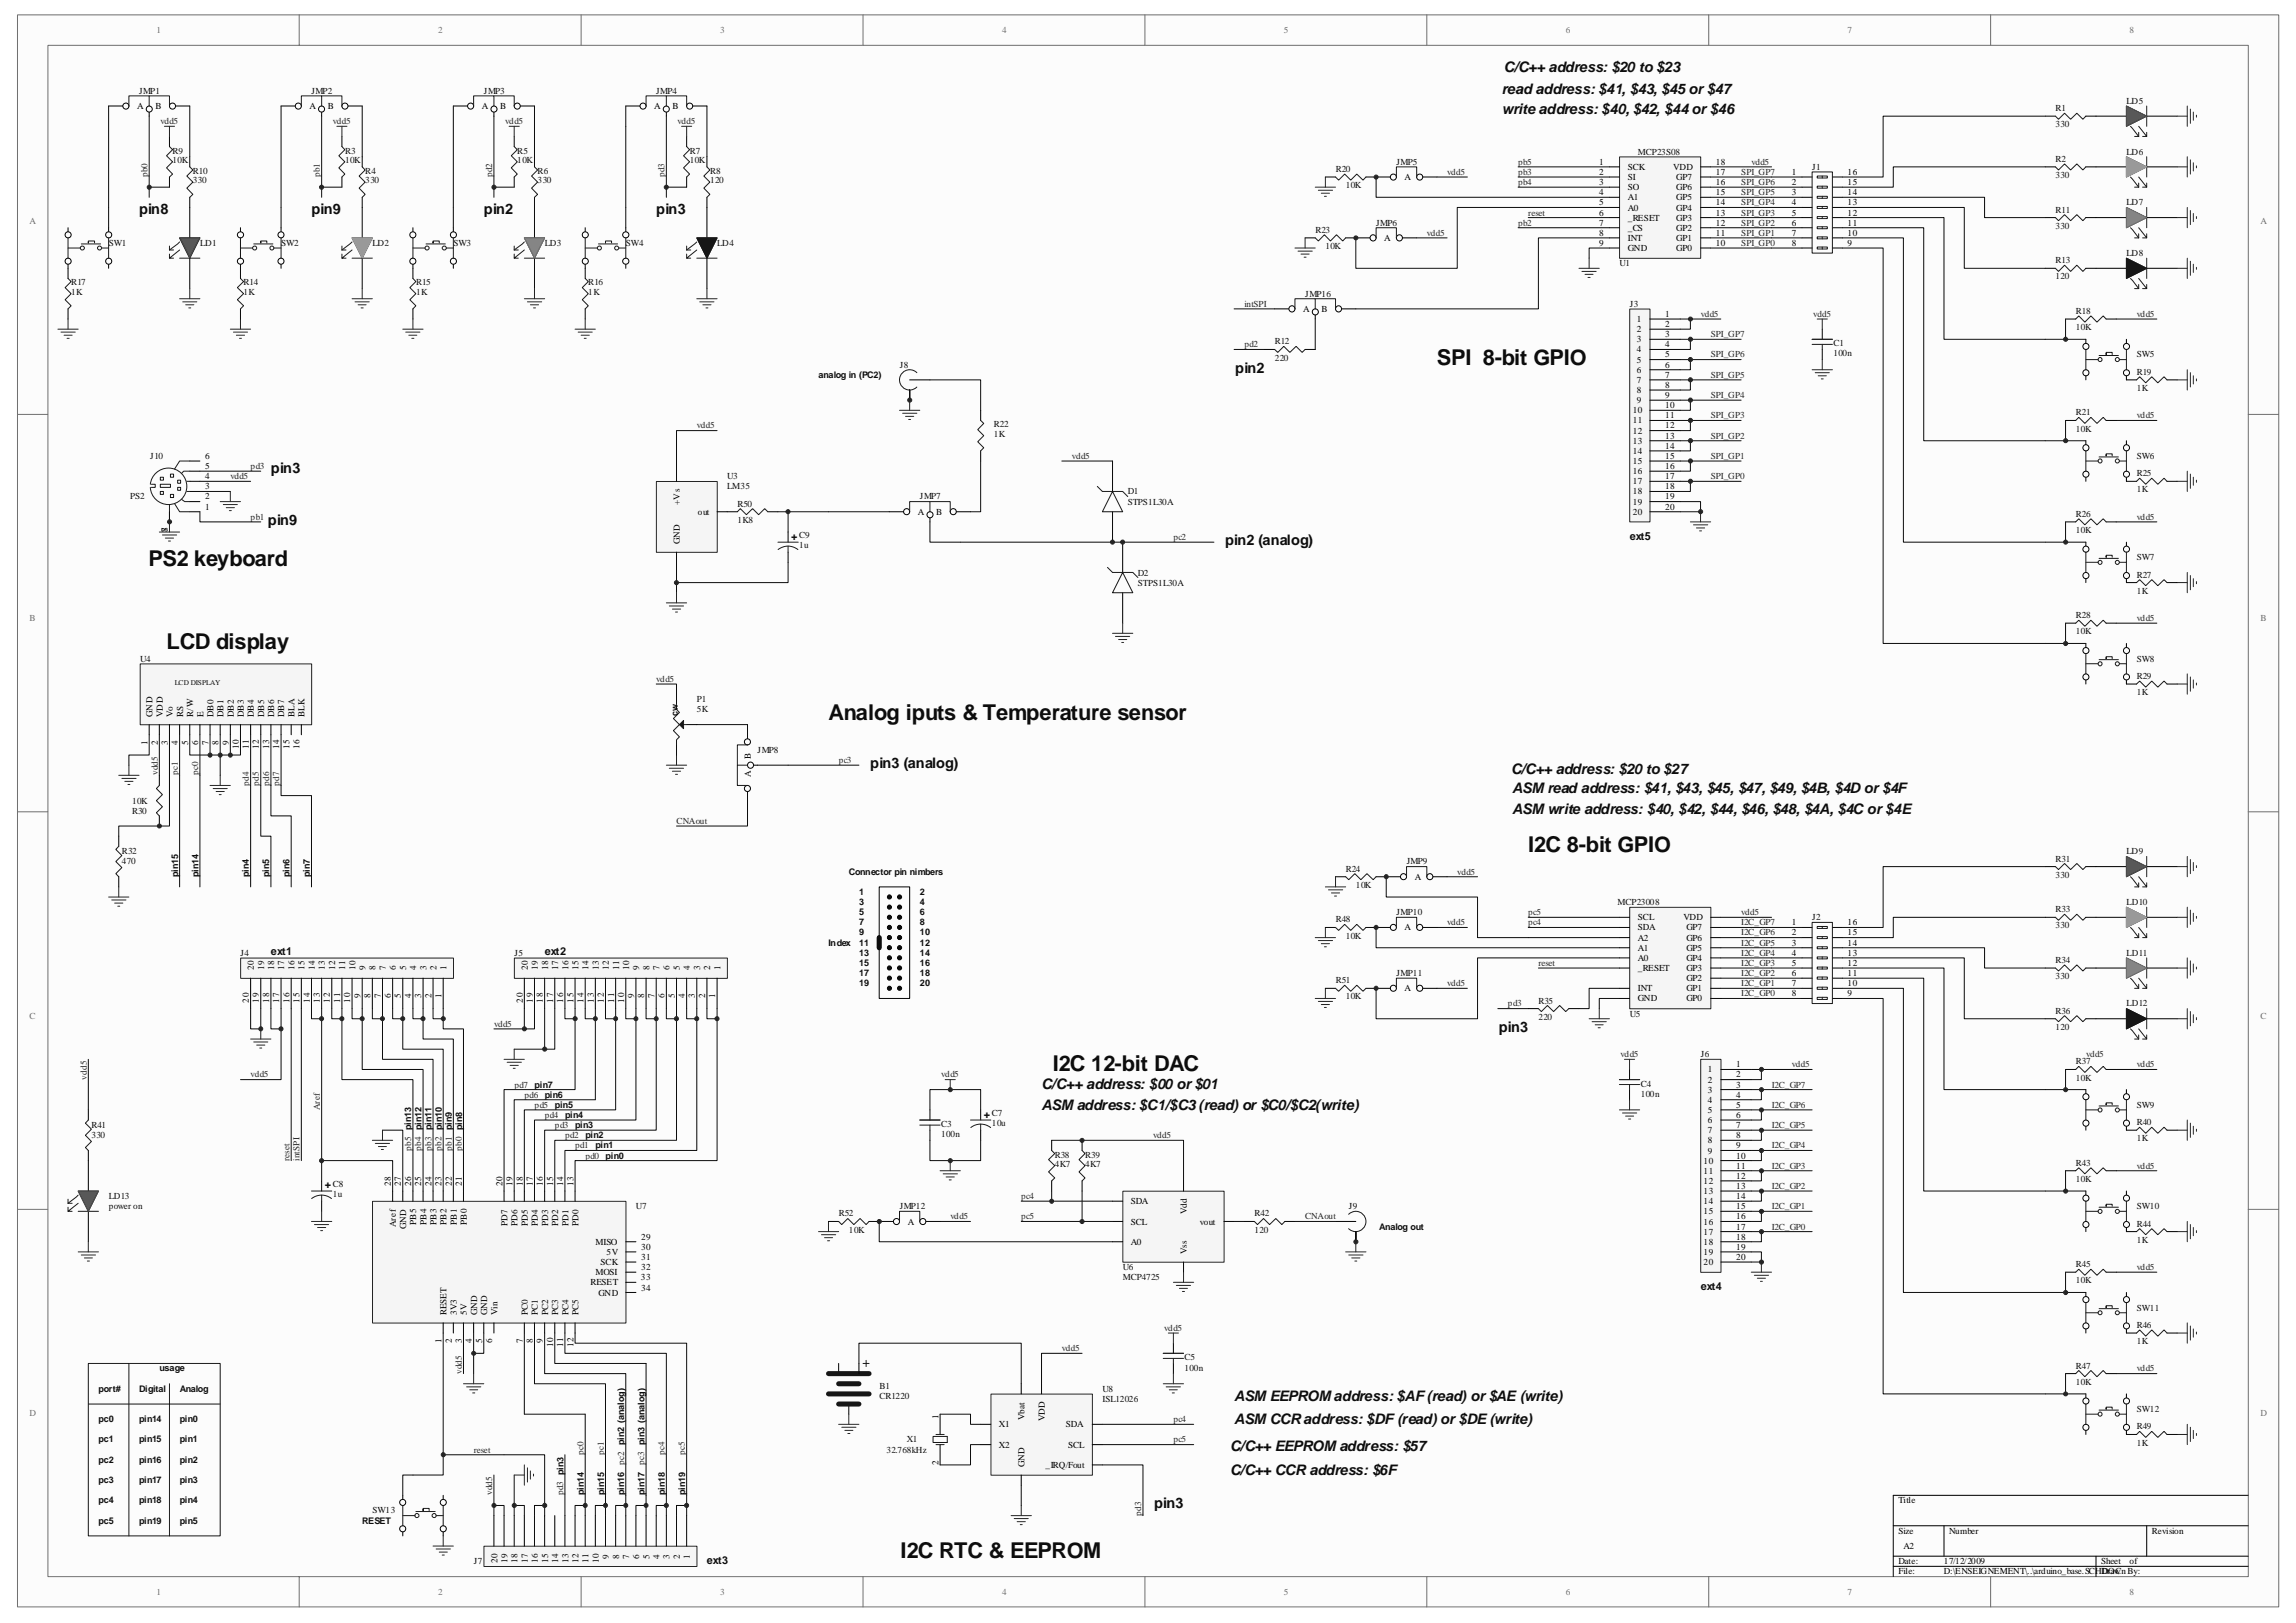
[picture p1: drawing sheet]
<svg xmlns="http://www.w3.org/2000/svg" width="297mm" height="210mm" viewBox="0 0 297 210" stroke-linecap="round" stroke-linejoin="round" font-family="sans-serif">
<defs><g id="words">
<g font-size="2.8" fill="#0e0e0e">
<text x="185.9" y="47.2">SPI 8-bit GPIO</text>
<text x="19.2" y="73.2">PS2 keyboard</text>
<text x="21.5" y="84">LCD display</text>
<text x="107.2" y="93.2">Analog iputs &amp; Temperature sensor</text>
<text x="197.7" y="110.2">I2C 8-bit GPIO</text>
<text x="136.2" y="138.5">I2C 12-bit DAC</text>
<text x="116.5" y="201.5">I2C RTC &amp; EEPROM</text>
</g>
<g font-size="1.9" fill="#0e0e0e">
<text x="194.6" y="9.4">C/C++ address: $20 to $23</text>
<text x="194.3" y="12.1">read address: $41, $43, $45 or $47</text>
<text x="194.3" y="14.8">write address: $40, $42, $44 or $46</text>
<text x="18" y="27.7">pin8</text>
<text x="40.3" y="27.7">pin9</text>
<text x="62.6" y="27.7">pin2</text>
<text x="84.9" y="27.7">pin3</text>
<text x="159.8" y="48.2">pin2</text>
<text x="35" y="61.2">pin3</text>
<text x="34.7" y="67.9">pin9</text>
<text x="158.5" y="70.5">pin2 (analog)</text>
<text x="112.6" y="99.4">pin3 (analog)</text>
<text x="195.5" y="100.2">C/C++ address: $20 to $27</text>
<text x="195.6" y="102.7">ASM read address: $41, $43, $45, $47, $49, $4B, $4D or $4F</text>
<text x="195.6" y="105.3">ASM write address: $40, $42, $44, $46, $48, $4A, $4C or $4E</text>
<text x="193.9" y="133.5">pin3</text>
<text x="134.7" y="140.9">C/C++ address: $00 or $01</text>
<text x="134.7" y="143.6">ASM address: $C1/$C3 (read) or $C0/$C2(write)</text>
<text x="159.7" y="181.2">ASM EEPROM address: $AF (read) or $AE (write)</text>
<text x="159.7" y="184.3">ASM CCR address: $DF (read) or $DE (write)</text>
<text x="159.1" y="187.8">C/C++ EEPROM address: $57</text>
<text x="159.1" y="190.8">C/C++ CCR address: $6F</text>
<text x="149.3" y="195.2">pin3</text>
</g>
<g font-size="1.4" fill="#0e0e0e">
<text x="102.4" y="69.8">+</text>
<text x="210.8" y="69.8">ext5</text>
<text x="35" y="123.6">ext1</text>
<text x="70.5" y="123.6">ext2</text>
<text x="127.3" y="144.6">+</text>
<text x="42" y="153.8">+</text>
<text x="220" y="166.9">ext4</text>
<text x="91.5" y="202.3">ext3</text>
</g>
<g font-size="1.2" fill="#706f64">
<text x="20.2" y="4.3">1</text>
<text x="56.7" y="4.3">2</text>
<text x="93.2" y="4.3">3</text>
<text x="129.6" y="4.3">4</text>
<text x="166.1" y="4.3">5</text>
<text x="202.6" y="4.3">6</text>
<text x="239" y="4.3">7</text>
<text x="275.5" y="4.3">8</text>
<text x="3.8" y="28.9">A</text>
<text x="292.4" y="28.9">A</text>
<text x="3.8" y="80.4">B</text>
<text x="292.4" y="80.4">B</text>
<text x="3.8" y="131.8">C</text>
<text x="292.4" y="131.8">C</text>
<text x="3.8" y="183.2">D</text>
<text x="292.4" y="183.2">D</text>
<text x="20.2" y="206.3">1</text>
<text x="56.7" y="206.3">2</text>
<text x="93.2" y="206.3">3</text>
<text x="129.6" y="206.3">4</text>
<text x="166.1" y="206.3">5</text>
<text x="202.6" y="206.3">6</text>
<text x="239" y="206.3">7</text>
<text x="275.5" y="206.3">8</text>
</g>
<g font-size="1.2">
<text x="17.7" y="14.1">A</text>
<text x="20.1" y="14.1">B</text>
<text x="40" y="14.1">A</text>
<text x="42.4" y="14.1">B</text>
<text x="62.3" y="14.1">A</text>
<text x="64.7" y="14.1">B</text>
<text x="84.6" y="14.1">A</text>
<text x="87" y="14.1">B</text>
<text x="181.7" y="23.3">A</text>
<text x="206.9" y="21.3">1</text>
<text x="206.9" y="22.6">2</text>
<text x="206.9" y="24">3</text>
<text x="210.6" y="22">SCK</text>
<text x="210.6" y="23.3">SI</text>
<text x="216.5" y="22">VDD</text>
<text x="216.9" y="23.3">GP7</text>
<text x="222" y="21.3">18</text>
<text x="222" y="24">16</text>
<text x="222" y="22.6">17</text>
<text x="231.8" y="22.6">1</text>
<text x="231.8" y="24">2</text>
<text x="239" y="24">15</text>
<text x="239" y="22.6">16</text>
<text x="206.9" y="25.3">4</text>
<text x="206.9" y="26.6">5</text>
<text x="206.9" y="27.9">6</text>
<text x="206.9" y="29.2">7</text>
<text x="210.6" y="24.6">SO</text>
<text x="210.6" y="25.9">A1</text>
<text x="210.6" y="27.2">A0</text>
<text x="210.6" y="28.6">_RESET</text>
<text x="210.6" y="29.9">_CS</text>
<text x="216.9" y="29.9">GP2</text>
<text x="216.9" y="28.6">GP3</text>
<text x="216.9" y="27.2">GP4</text>
<text x="216.9" y="25.9">GP5</text>
<text x="216.9" y="24.6">GP6</text>
<text x="222" y="29.2">12</text>
<text x="222" y="27.9">13</text>
<text x="222" y="26.6">14</text>
<text x="222" y="25.3">15</text>
<text x="231.8" y="25.3">3</text>
<text x="231.8" y="26.6">4</text>
<text x="231.8" y="27.9">5</text>
<text x="231.8" y="29.2">6</text>
<text x="239" y="29.2">11</text>
<text x="239" y="27.9">12</text>
<text x="239" y="26.6">13</text>
<text x="239" y="25.3">14</text>
<text x="179.1" y="31.2">A</text>
<text x="206.9" y="30.5">8</text>
<text x="206.9" y="31.8">9</text>
<text x="210.6" y="31.2">INT</text>
<text x="210.6" y="32.5">GND</text>
<text x="216.9" y="32.5">GP0</text>
<text x="216.9" y="31.2">GP1</text>
<text x="222" y="31.8">10</text>
<text x="222" y="30.5">11</text>
<text x="231.8" y="30.5">7</text>
<text x="231.8" y="31.8">8</text>
<text x="239" y="31.8">9</text>
<text x="239" y="30.5">10</text>
<text x="168.6" y="40.3">A</text>
<text x="171" y="40.3">B</text>
<text x="211.7" y="41.7">1</text>
<text x="215.4" y="41">1</text>
<text x="211.7" y="43">2</text>
<text x="211.7" y="44.3">3</text>
<text x="211.7" y="45.6">4</text>
<text x="211.7" y="46.9">5</text>
<text x="215.4" y="42.3">2</text>
<text x="215.4" y="43.6">3</text>
<text x="215.4" y="44.9">4</text>
<text x="215.4" y="46.2">5</text>
<text x="215.4" y="47.6">6</text>
<text x="211.2" y="53.5">10</text>
<text x="211.7" y="48.2">6</text>
<text x="211.7" y="49.5">7</text>
<text x="211.7" y="50.8">8</text>
<text x="211.7" y="52.2">9</text>
<text x="215.4" y="48.9">7</text>
<text x="215.4" y="50.2">8</text>
<text x="215.4" y="51.5">9</text>
<text x="215.4" y="52.8">10</text>
<text x="26.5" y="59.4">6</text>
<text x="211.2" y="54.8">11</text>
<text x="211.2" y="56.1">12</text>
<text x="211.2" y="57.4">13</text>
<text x="211.2" y="58.7">14</text>
<text x="215.4" y="54.1">11</text>
<text x="215.4" y="55.4">12</text>
<text x="215.4" y="56.7">13</text>
<text x="215.4" y="58.1">14</text>
<text x="215.4" y="59.4">15</text>
<text x="26.5" y="65.9">1</text>
<text x="26.5" y="64.6">2</text>
<text x="26.5" y="63.3">3</text>
<text x="26.5" y="62">4</text>
<text x="26.5" y="60.7">5</text>
<text x="87.9" y="65.3" transform="rotate(-90 87.9 65.3)">+Vs</text>
<text x="211.2" y="60">15</text>
<text x="211.2" y="61.3">16</text>
<text x="211.2" y="62.7">17</text>
<text x="211.2" y="64">18</text>
<text x="211.2" y="65.3">19</text>
<text x="215.4" y="60.7">16</text>
<text x="215.4" y="62">17</text>
<text x="215.4" y="63.3">18</text>
<text x="215.4" y="64.6">19</text>
<text x="215.4" y="65.9">20</text>
<text x="21.7" y="68.8" transform="rotate(-90 21.7 68.8)">7</text>
<text x="21.7" y="68.8" transform="rotate(-90 21.7 68.8)">8</text>
<text x="87.9" y="70.4" transform="rotate(-90 87.9 70.4)">GND</text>
<text x="90.3" y="66.6">out</text>
<text x="118.7" y="66.6">A</text>
<text x="121.1" y="66.6">B</text>
<text x="211.2" y="66.6">20</text>
<text x="19.7" y="92.7" transform="rotate(-90 19.7 92.7)">GND</text>
<text x="21.1" y="92.7" transform="rotate(-90 21.1 92.7)">VDD</text>
<text x="22.4" y="92.7" transform="rotate(-90 22.4 92.7)">Vo</text>
<text x="23.7" y="92.7" transform="rotate(-90 23.7 92.7)">RS</text>
<text x="25" y="92.7" transform="rotate(-90 25 92.7)">R/W</text>
<text x="26.3" y="92.7" transform="rotate(-90 26.3 92.7)">E</text>
<text x="27.6" y="92.7" transform="rotate(-90 27.6 92.7)">DB0</text>
<text x="28.9" y="92.7" transform="rotate(-90 28.9 92.7)">DB1</text>
<text x="30.2" y="92.7" transform="rotate(-90 30.2 92.7)">DB2</text>
<text x="31.5" y="92.7" transform="rotate(-90 31.5 92.7)">DB3</text>
<text x="32.8" y="92.7" transform="rotate(-90 32.8 92.7)">DB4</text>
<text x="34.2" y="92.7" transform="rotate(-90 34.2 92.7)">DB5</text>
<text x="35.5" y="92.7" transform="rotate(-90 35.5 92.7)">DB6</text>
<text x="36.8" y="92.7" transform="rotate(-90 36.8 92.7)">DB7</text>
<text x="38.1" y="92.7" transform="rotate(-90 38.1 92.7)">BLA</text>
<text x="39.4" y="92.7" transform="rotate(-90 39.4 92.7)">BLK</text>
<text x="19.1" y="96.4" transform="rotate(-90 19.1 96.4)">1</text>
<text x="20.4" y="96.4" transform="rotate(-90 20.4 96.4)">2</text>
<text x="21.7" y="96.4" transform="rotate(-90 21.7 96.4)">3</text>
<text x="23" y="96.4" transform="rotate(-90 23 96.4)">4</text>
<text x="24.3" y="96.4" transform="rotate(-90 24.3 96.4)">5</text>
<text x="25.7" y="96.4" transform="rotate(-90 25.7 96.4)">6</text>
<text x="27" y="96.4" transform="rotate(-90 27 96.4)">7</text>
<text x="28.3" y="96.4" transform="rotate(-90 28.3 96.4)">8</text>
<text x="29.6" y="96.4" transform="rotate(-90 29.6 96.4)">9</text>
<text x="30.9" y="96.9" transform="rotate(-90 30.9 96.9)">10</text>
<text x="32.2" y="96.9" transform="rotate(-90 32.2 96.9)">11</text>
<text x="33.5" y="96.9" transform="rotate(-90 33.5 96.9)">12</text>
<text x="34.8" y="96.9" transform="rotate(-90 34.8 96.9)">13</text>
<text x="36.1" y="96.9" transform="rotate(-90 36.1 96.9)">14</text>
<text x="37.4" y="96.9" transform="rotate(-90 37.4 96.9)">15</text>
<text x="38.8" y="96.9" transform="rotate(-90 38.8 96.9)">16</text>
<text x="97.1" y="100.6" transform="rotate(-90 97.1 100.6)">A</text>
<text x="97.1" y="98.2" transform="rotate(-90 97.1 98.2)">B</text>
<text x="183" y="113.8">A</text>
<text x="211.9" y="119.1">SCL</text>
<text x="217.8" y="119.1">VDD</text>
<text x="231.8" y="119.7">1</text>
<text x="239" y="119.7">16</text>
<text x="32.8" y="125.5" transform="rotate(-90 32.8 125.5)">20</text>
<text x="34.2" y="125.5" transform="rotate(-90 34.2 125.5)">19</text>
<text x="35.5" y="125.5" transform="rotate(-90 35.5 125.5)">18</text>
<text x="36.8" y="125.5" transform="rotate(-90 36.8 125.5)">17</text>
<text x="38.1" y="125.5" transform="rotate(-90 38.1 125.5)">16</text>
<text x="39.4" y="125.5" transform="rotate(-90 39.4 125.5)">15</text>
<text x="40.7" y="125.5" transform="rotate(-90 40.7 125.5)">14</text>
<text x="42" y="125.5" transform="rotate(-90 42 125.5)">13</text>
<text x="43.3" y="125.5" transform="rotate(-90 43.3 125.5)">12</text>
<text x="44.7" y="125.5" transform="rotate(-90 44.7 125.5)">11</text>
<text x="46" y="125.5" transform="rotate(-90 46 125.5)">10</text>
<text x="47.3" y="125.5" transform="rotate(-90 47.3 125.5)">9</text>
<text x="48.6" y="125.5" transform="rotate(-90 48.6 125.5)">8</text>
<text x="49.9" y="125.5" transform="rotate(-90 49.9 125.5)">7</text>
<text x="51.2" y="125.5" transform="rotate(-90 51.2 125.5)">6</text>
<text x="52.5" y="125.5" transform="rotate(-90 52.5 125.5)">5</text>
<text x="53.8" y="125.5" transform="rotate(-90 53.8 125.5)">4</text>
<text x="55.2" y="125.5" transform="rotate(-90 55.2 125.5)">3</text>
<text x="56.5" y="125.5" transform="rotate(-90 56.5 125.5)">2</text>
<text x="57.8" y="125.5" transform="rotate(-90 57.8 125.5)">1</text>
<text x="68.3" y="125.5" transform="rotate(-90 68.3 125.5)">20</text>
<text x="69.6" y="125.5" transform="rotate(-90 69.6 125.5)">19</text>
<text x="70.9" y="125.5" transform="rotate(-90 70.9 125.5)">18</text>
<text x="72.2" y="125.5" transform="rotate(-90 72.2 125.5)">17</text>
<text x="73.5" y="125.5" transform="rotate(-90 73.5 125.5)">16</text>
<text x="74.8" y="125.5" transform="rotate(-90 74.8 125.5)">15</text>
<text x="76.2" y="125.5" transform="rotate(-90 76.2 125.5)">14</text>
<text x="77.5" y="125.5" transform="rotate(-90 77.5 125.5)">13</text>
<text x="78.8" y="125.5" transform="rotate(-90 78.8 125.5)">12</text>
<text x="80.1" y="125.5" transform="rotate(-90 80.1 125.5)">11</text>
<text x="81.4" y="125.5" transform="rotate(-90 81.4 125.5)">10</text>
<text x="82.7" y="125.5" transform="rotate(-90 82.7 125.5)">9</text>
<text x="84" y="125.5" transform="rotate(-90 84 125.5)">8</text>
<text x="85.3" y="125.5" transform="rotate(-90 85.3 125.5)">7</text>
<text x="86.6" y="125.5" transform="rotate(-90 86.6 125.5)">6</text>
<text x="87.9" y="125.5" transform="rotate(-90 87.9 125.5)">5</text>
<text x="89.3" y="125.5" transform="rotate(-90 89.3 125.5)">4</text>
<text x="90.6" y="125.5" transform="rotate(-90 90.6 125.5)">3</text>
<text x="91.9" y="125.5" transform="rotate(-90 91.9 125.5)">2</text>
<text x="93.2" y="125.5" transform="rotate(-90 93.2 125.5)">1</text>
<text x="181.7" y="120.4">A</text>
<text x="211.9" y="120.4">SDA</text>
<text x="211.9" y="121.7">A2</text>
<text x="211.9" y="123">A1</text>
<text x="211.9" y="124.3">A0</text>
<text x="211.9" y="125.6">_RESET</text>
<text x="218.2" y="125.6">GP3</text>
<text x="218.2" y="124.3">GP4</text>
<text x="218.2" y="123">GP5</text>
<text x="218.2" y="121.7">GP6</text>
<text x="218.2" y="120.4">GP7</text>
<text x="231.8" y="121">2</text>
<text x="231.8" y="122.3">3</text>
<text x="231.8" y="123.7">4</text>
<text x="231.8" y="125">5</text>
<text x="239" y="125">12</text>
<text x="239" y="123.7">13</text>
<text x="239" y="122.3">14</text>
<text x="239" y="121">15</text>
<text x="32.2" y="129.7" transform="rotate(-90 32.2 129.7)">20</text>
<text x="33.5" y="129.7" transform="rotate(-90 33.5 129.7)">19</text>
<text x="34.8" y="129.7" transform="rotate(-90 34.8 129.7)">18</text>
<text x="36.1" y="129.7" transform="rotate(-90 36.1 129.7)">17</text>
<text x="37.4" y="129.7" transform="rotate(-90 37.4 129.7)">16</text>
<text x="38.8" y="129.7" transform="rotate(-90 38.8 129.7)">15</text>
<text x="40.1" y="129.7" transform="rotate(-90 40.1 129.7)">14</text>
<text x="41.4" y="129.7" transform="rotate(-90 41.4 129.7)">13</text>
<text x="42.7" y="129.7" transform="rotate(-90 42.7 129.7)">12</text>
<text x="44" y="129.7" transform="rotate(-90 44 129.7)">11</text>
<text x="45.3" y="129.7" transform="rotate(-90 45.3 129.7)">10</text>
<text x="46.6" y="129.2" transform="rotate(-90 46.6 129.2)">9</text>
<text x="47.9" y="129.2" transform="rotate(-90 47.9 129.2)">8</text>
<text x="49.3" y="129.2" transform="rotate(-90 49.3 129.2)">7</text>
<text x="50.6" y="129.2" transform="rotate(-90 50.6 129.2)">6</text>
<text x="51.9" y="129.2" transform="rotate(-90 51.9 129.2)">5</text>
<text x="53.2" y="129.2" transform="rotate(-90 53.2 129.2)">4</text>
<text x="54.5" y="129.2" transform="rotate(-90 54.5 129.2)">3</text>
<text x="55.8" y="129.2" transform="rotate(-90 55.8 129.2)">2</text>
<text x="57.1" y="129.2" transform="rotate(-90 57.1 129.2)">1</text>
<text x="67.6" y="129.7" transform="rotate(-90 67.6 129.7)">20</text>
<text x="68.9" y="129.7" transform="rotate(-90 68.9 129.7)">19</text>
<text x="70.2" y="129.7" transform="rotate(-90 70.2 129.7)">18</text>
<text x="71.6" y="129.7" transform="rotate(-90 71.6 129.7)">17</text>
<text x="72.9" y="129.7" transform="rotate(-90 72.9 129.7)">16</text>
<text x="74.2" y="129.7" transform="rotate(-90 74.2 129.7)">15</text>
<text x="75.5" y="129.7" transform="rotate(-90 75.5 129.7)">14</text>
<text x="76.8" y="129.7" transform="rotate(-90 76.8 129.7)">13</text>
<text x="78.1" y="129.7" transform="rotate(-90 78.1 129.7)">12</text>
<text x="79.4" y="129.7" transform="rotate(-90 79.4 129.7)">11</text>
<text x="80.7" y="129.7" transform="rotate(-90 80.7 129.7)">10</text>
<text x="82" y="129.2" transform="rotate(-90 82 129.2)">9</text>
<text x="83.4" y="129.2" transform="rotate(-90 83.4 129.2)">8</text>
<text x="84.7" y="129.2" transform="rotate(-90 84.7 129.2)">7</text>
<text x="86" y="129.2" transform="rotate(-90 86 129.2)">6</text>
<text x="87.3" y="129.2" transform="rotate(-90 87.3 129.2)">5</text>
<text x="88.6" y="129.2" transform="rotate(-90 88.6 129.2)">4</text>
<text x="89.9" y="129.2" transform="rotate(-90 89.9 129.2)">3</text>
<text x="91.2" y="129.2" transform="rotate(-90 91.2 129.2)">2</text>
<text x="92.5" y="129.2" transform="rotate(-90 92.5 129.2)">1</text>
<text x="181.7" y="128.2">A</text>
<text x="211.9" y="128.2">INT</text>
<text x="211.9" y="129.6">GND</text>
<text x="218.2" y="129.6">GP0</text>
<text x="218.2" y="128.2">GP1</text>
<text x="218.2" y="126.9">GP2</text>
<text x="231.8" y="126.3">6</text>
<text x="231.8" y="127.6">7</text>
<text x="231.8" y="128.9">8</text>
<text x="239" y="128.9">9</text>
<text x="239" y="127.6">10</text>
<text x="239" y="126.3">11</text>
<text x="220.9" y="138.7">1</text>
<text x="220.9" y="140.1">2</text>
<text x="220.9" y="141.4">3</text>
<text x="220.9" y="142.7">4</text>
<text x="220.9" y="144">5</text>
<text x="224.6" y="138.1">1</text>
<text x="224.6" y="139.4">2</text>
<text x="224.6" y="140.7">3</text>
<text x="224.6" y="142">4</text>
<text x="224.6" y="143.3">5</text>
<text x="220.9" y="145.3">6</text>
<text x="220.9" y="146.6">7</text>
<text x="220.9" y="147.9">8</text>
<text x="220.9" y="149.2">9</text>
<text x="224.6" y="149.9">10</text>
<text x="224.6" y="144.7">6</text>
<text x="224.6" y="146">7</text>
<text x="224.6" y="147.3">8</text>
<text x="224.6" y="148.6">9</text>
<text x="50.6" y="153.5" transform="rotate(-90 50.6 153.5)">28</text>
<text x="51.9" y="153.5" transform="rotate(-90 51.9 153.5)">27</text>
<text x="53.2" y="153.5" transform="rotate(-90 53.2 153.5)">26</text>
<text x="54.5" y="153.5" transform="rotate(-90 54.5 153.5)">25</text>
<text x="55.8" y="153.5" transform="rotate(-90 55.8 153.5)">24</text>
<text x="57.1" y="153.5" transform="rotate(-90 57.1 153.5)">23</text>
<text x="58.4" y="153.5" transform="rotate(-90 58.4 153.5)">22</text>
<text x="59.8" y="153.5" transform="rotate(-90 59.8 153.5)">21</text>
<text x="65" y="153.5" transform="rotate(-90 65 153.5)">20</text>
<text x="66.3" y="153.5" transform="rotate(-90 66.3 153.5)">19</text>
<text x="67.6" y="153.5" transform="rotate(-90 67.6 153.5)">18</text>
<text x="68.9" y="153.5" transform="rotate(-90 68.9 153.5)">17</text>
<text x="70.2" y="153.5" transform="rotate(-90 70.2 153.5)">16</text>
<text x="71.6" y="153.5" transform="rotate(-90 71.6 153.5)">15</text>
<text x="72.9" y="153.5" transform="rotate(-90 72.9 153.5)">14</text>
<text x="74.2" y="153.5" transform="rotate(-90 74.2 153.5)">13</text>
<text x="146.3" y="155.8">SDA</text>
<text x="220.4" y="150.6">10</text>
<text x="220.4" y="151.9">11</text>
<text x="220.4" y="153.2">12</text>
<text x="220.4" y="154.5">13</text>
<text x="220.4" y="155.8">14</text>
<text x="224.6" y="151.2">11</text>
<text x="224.6" y="152.5">12</text>
<text x="224.6" y="153.8">13</text>
<text x="224.6" y="155.2">14</text>
<text x="51.2" y="158.7" transform="rotate(-90 51.2 158.7)">Aref</text>
<text x="52.5" y="159" transform="rotate(-90 52.5 159)">GND</text>
<text x="53.8" y="158.4" transform="rotate(-90 53.8 158.4)">PB5</text>
<text x="55.2" y="158.4" transform="rotate(-90 55.2 158.4)">PB4</text>
<text x="56.5" y="158.4" transform="rotate(-90 56.5 158.4)">PB3</text>
<text x="57.8" y="158.4" transform="rotate(-90 57.8 158.4)">PB2</text>
<text x="59.1" y="158.4" transform="rotate(-90 59.1 158.4)">PB1</text>
<text x="60.4" y="158.4" transform="rotate(-90 60.4 158.4)">PB0</text>
<text x="65.7" y="158.6" transform="rotate(-90 65.7 158.6)">PD7</text>
<text x="67" y="158.6" transform="rotate(-90 67 158.6)">PD6</text>
<text x="68.3" y="158.6" transform="rotate(-90 68.3 158.6)">PD5</text>
<text x="69.6" y="158.6" transform="rotate(-90 69.6 158.6)">PD4</text>
<text x="70.9" y="158.6" transform="rotate(-90 70.9 158.6)">PD3</text>
<text x="72.2" y="158.6" transform="rotate(-90 72.2 158.6)">PD2</text>
<text x="73.5" y="158.6" transform="rotate(-90 73.5 158.6)">PD1</text>
<text x="74.8" y="158.6" transform="rotate(-90 74.8 158.6)">PD0</text>
<text x="77" y="161.1">MISO</text>
<text x="82.9" y="161.7">30</text>
<text x="82.9" y="160.4">29</text>
<text x="117.4" y="158.4">A</text>
<text x="146.3" y="158.4">SCL</text>
<text x="146.3" y="161.1">A0</text>
<text x="153.5" y="157.1" transform="rotate(-90 153.5 157.1)">Vdd</text>
<text x="155.2" y="158.4">vout</text>
<text x="220.4" y="157.1">15</text>
<text x="220.4" y="158.4">16</text>
<text x="220.4" y="159.7">17</text>
<text x="220.4" y="161.1">18</text>
<text x="224.6" y="156.5">15</text>
<text x="224.6" y="157.8">16</text>
<text x="224.6" y="159.1">17</text>
<text x="224.6" y="160.4">18</text>
<text x="224.6" y="161.7">19</text>
<text x="76.4" y="166.3">RESET</text>
<text x="77" y="165">MOSI</text>
<text x="77.4" y="167.6">GND</text>
<text x="77.7" y="163.7">SCK</text>
<text x="78.5" y="162.4">5V</text>
<text x="82.9" y="165.7">33</text>
<text x="82.9" y="163">31</text>
<text x="82.9" y="167">34</text>
<text x="82.9" y="164.3">32</text>
<text x="153.5" y="162.2" transform="rotate(-90 153.5 162.2)">Vss</text>
<text x="220.4" y="162.4">19</text>
<text x="220.4" y="163.7">20</text>
<text x="224.6" y="163">20</text>
<text x="57.1" y="173.8" transform="rotate(-90 57.1 173.8)">1</text>
<text x="57.8" y="170.1" transform="rotate(-90 57.8 170.1)">RESET</text>
<text x="58.4" y="173.8" transform="rotate(-90 58.4 173.8)">2</text>
<text x="59.1" y="170.1" transform="rotate(-90 59.1 170.1)">3V3</text>
<text x="59.8" y="173.8" transform="rotate(-90 59.8 173.8)">3</text>
<text x="60.4" y="170.1" transform="rotate(-90 60.4 170.1)">5V</text>
<text x="61.1" y="173.8" transform="rotate(-90 61.1 173.8)">4</text>
<text x="61.7" y="170.1" transform="rotate(-90 61.7 170.1)">GND</text>
<text x="62.4" y="173.8" transform="rotate(-90 62.4 173.8)">5</text>
<text x="63" y="170.1" transform="rotate(-90 63 170.1)">GND</text>
<text x="63.7" y="173.8" transform="rotate(-90 63.7 173.8)">6</text>
<text x="64.3" y="170.1" transform="rotate(-90 64.3 170.1)">Vin</text>
<text x="67.6" y="173.8" transform="rotate(-90 67.6 173.8)">7</text>
<text x="68.3" y="170.1" transform="rotate(-90 68.3 170.1)">PC0</text>
<text x="68.9" y="173.8" transform="rotate(-90 68.9 173.8)">8</text>
<text x="69.6" y="170.1" transform="rotate(-90 69.6 170.1)">PC1</text>
<text x="70.2" y="173.8" transform="rotate(-90 70.2 173.8)">9</text>
<text x="70.9" y="170.1" transform="rotate(-90 70.9 170.1)">PC2</text>
<text x="72.2" y="170.1" transform="rotate(-90 72.2 170.1)">PC3</text>
<text x="73.5" y="170.1" transform="rotate(-90 73.5 170.1)">PC4</text>
<text x="74.8" y="170.1" transform="rotate(-90 74.8 170.1)">PC5</text>
<text x="71.6" y="174.3" transform="rotate(-90 71.6 174.3)">10</text>
<text x="72.9" y="174.3" transform="rotate(-90 72.9 174.3)">11</text>
<text x="74.2" y="174.3" transform="rotate(-90 74.2 174.3)">12</text>
<text x="121.4" y="183.6" transform="rotate(-90 121.4 183.6)">1</text>
<text x="129.2" y="184.7">X1</text>
<text x="132.6" y="183.8" transform="rotate(-90 132.6 183.8)">Vbat</text>
<text x="135.2" y="183.9" transform="rotate(-90 135.2 183.9)">VDD</text>
<text x="137.9" y="184.7">SDA</text>
<text x="121.4" y="189.5" transform="rotate(-90 121.4 189.5)">2</text>
<text x="129.2" y="187.3">X2</text>
<text x="132.6" y="189.8" transform="rotate(-90 132.6 189.8)">GND</text>
<text x="135.3" y="189.9">_IRQ/Fout</text>
<text x="138.2" y="187.3">SCL</text>
<text x="245.6" y="194.5">Title</text>
<text x="64.3" y="202.3" transform="rotate(-90 64.3 202.3)">20</text>
<text x="65.7" y="202.3" transform="rotate(-90 65.7 202.3)">19</text>
<text x="67" y="202.3" transform="rotate(-90 67 202.3)">18</text>
<text x="68.3" y="202.3" transform="rotate(-90 68.3 202.3)">17</text>
<text x="69.6" y="202.3" transform="rotate(-90 69.6 202.3)">16</text>
<text x="70.9" y="202.3" transform="rotate(-90 70.9 202.3)">15</text>
<text x="72.2" y="202.3" transform="rotate(-90 72.2 202.3)">14</text>
<text x="73.5" y="202.3" transform="rotate(-90 73.5 202.3)">13</text>
<text x="74.8" y="202.3" transform="rotate(-90 74.8 202.3)">12</text>
<text x="76.2" y="202.3" transform="rotate(-90 76.2 202.3)">11</text>
<text x="77.5" y="202.3" transform="rotate(-90 77.5 202.3)">10</text>
<text x="78.8" y="201.7" transform="rotate(-90 78.8 201.7)">9</text>
<text x="80.1" y="201.7" transform="rotate(-90 80.1 201.7)">8</text>
<text x="81.4" y="201.7" transform="rotate(-90 81.4 201.7)">7</text>
<text x="82.7" y="201.7" transform="rotate(-90 82.7 201.7)">6</text>
<text x="84" y="201.7" transform="rotate(-90 84 201.7)">5</text>
<text x="85.3" y="201.7" transform="rotate(-90 85.3 201.7)">4</text>
<text x="86.6" y="201.7" transform="rotate(-90 86.6 201.7)">3</text>
<text x="87.9" y="201.7" transform="rotate(-90 87.9 201.7)">2</text>
<text x="89.3" y="201.7" transform="rotate(-90 89.3 201.7)">1</text>
<text x="245.6" y="198.4">Size</text>
<text x="245.6" y="202.4">Date:</text>
<text x="245.6" y="203.7">File:</text>
<text x="246.2" y="200.4">A2</text>
<text x="251.5" y="202.4">17/12/2009</text>
<text x="251.5" y="203.7">D:\ENSEIGNEMENT\..\arduino_base.SCHDOC</text>
<text x="252.2" y="198.4">Number</text>
<text x="271.8" y="203.7">Drawn By:</text>
<text x="271.8" y="202.4">Sheet</text>
<text x="275.5" y="202.4">of</text>
<text x="278.4" y="198.4">Revision</text>
</g>
<g font-size="1.2" fill="#0e0e0e">
<text x="18" y="12.1">JMP1</text>
<text x="40.3" y="12.1">JMP2</text>
<text x="62.6" y="12.1">JMP3</text>
<text x="84.9" y="12.1">JMP4</text>
<text x="265.9" y="16.5">330</text>
<text x="265.9" y="14.4">R1</text>
<text x="275.1" y="13.5">LD5</text>
<text x="22.3" y="21.1">10K</text>
<text x="22.3" y="19.9">R9</text>
<text x="25" y="23.7">330</text>
<text x="25" y="22.5">R10</text>
<text x="44.6" y="21.1">10K</text>
<text x="44.6" y="19.9">R3</text>
<text x="47.3" y="23.7">330</text>
<text x="47.3" y="22.5">R4</text>
<text x="66.9" y="21.1">10K</text>
<text x="66.9" y="19.9">R5</text>
<text x="69.6" y="23.7">330</text>
<text x="69.6" y="22.5">R6</text>
<text x="89.2" y="21.1">10K</text>
<text x="89.2" y="19.9">R7</text>
<text x="91.9" y="23.7">120</text>
<text x="91.9" y="22.5">R8</text>
<text x="172.8" y="22.2">R20</text>
<text x="180.7" y="21.3">JMP5</text>
<text x="211.9" y="20">MCP23S08</text>
<text x="234.4" y="22">J1</text>
<text x="265.9" y="23">330</text>
<text x="265.9" y="20.9">R2</text>
<text x="275.1" y="20">LD6</text>
<text x="174.1" y="24.3">10K</text>
<text x="178.1" y="29.2">JMP6</text>
<text x="265.9" y="29.6">330</text>
<text x="265.9" y="27.5">R11</text>
<text x="275.1" y="26.6">LD7</text>
<text x="14.1" y="31.8">SW1</text>
<text x="25.9" y="31.8">LD1</text>
<text x="36.4" y="31.8">SW2</text>
<text x="48.2" y="31.8">LD2</text>
<text x="58.7" y="31.8">SW3</text>
<text x="70.5" y="31.8">LD3</text>
<text x="81" y="31.8">SW4</text>
<text x="92.8" y="31.8">LD4</text>
<text x="170.2" y="30.1">R23</text>
<text x="171.5" y="32.2">10K</text>
<text x="209.5" y="34.5">U1</text>
<text x="265.9" y="34.1">R13</text>
<text x="275.1" y="33.1">LD8</text>
<text x="9.2" y="38.1">1K</text>
<text x="9.2" y="36.9">R17</text>
<text x="31.5" y="38.1">1K</text>
<text x="31.5" y="36.9">R14</text>
<text x="53.8" y="38.1">1K</text>
<text x="53.8" y="36.9">R15</text>
<text x="76.1" y="38.1">1K</text>
<text x="76.1" y="36.9">R16</text>
<text x="168.9" y="38.4">JMP16</text>
<text x="210.8" y="39.7">J3</text>
<text x="265.9" y="36.2">120</text>
<text x="268.6" y="40.6">R18</text>
<text x="116.4" y="47.6">J8</text>
<text x="164.9" y="46.7">220</text>
<text x="164.9" y="44.6">R12</text>
<text x="237.2" y="46.1">100n</text>
<text x="237.2" y="44.8">C1</text>
<text x="268.6" y="42.7">10K</text>
<text x="276.4" y="46.2">SW5</text>
<text x="105.9" y="48.9">analog in (PC2)</text>
<text x="268.6" y="53.7">R21</text>
<text x="276.4" y="50.6">1K</text>
<text x="276.4" y="48.5">R19</text>
<text x="19.4" y="59.4">J10</text>
<text x="128.6" y="56.5">1K</text>
<text x="128.6" y="55.3">R22</text>
<text x="268.6" y="55.8">10K</text>
<text x="276.4" y="59.4">SW6</text>
<text x="16.8" y="64.6">PS2</text>
<text x="94.1" y="63.3">LM35</text>
<text x="94.1" y="62">U3</text>
<text x="95.4" y="65.5">R50</text>
<text x="119" y="64.6">JMP7</text>
<text x="145.9" y="65.3">STPS1L30A</text>
<text x="145.9" y="64">D1</text>
<text x="276.4" y="63.7">1K</text>
<text x="276.4" y="61.6">R25</text>
<text x="95.4" y="67.6">1K8</text>
<text x="103.4" y="70.9">1u</text>
<text x="103.4" y="69.6">C9</text>
<text x="268.6" y="69">10K</text>
<text x="268.6" y="66.8">R26</text>
<text x="147.2" y="75.8">STPS1L30A</text>
<text x="147.2" y="74.5">D2</text>
<text x="276.4" y="72.5">SW7</text>
<text x="276.4" y="76.8">1K</text>
<text x="276.4" y="74.7">R27</text>
<text x="268.6" y="82.1">10K</text>
<text x="268.6" y="80">R28</text>
<text x="18.1" y="85.6">U4</text>
<text x="276.4" y="85.6">SW8</text>
<text x="276.4" y="89.9">1K</text>
<text x="276.4" y="87.8">R29</text>
<text x="87.7" y="92.6" transform="rotate(-90 87.7 92.6)">cw</text>
<text x="90.1" y="92.2">5K</text>
<text x="90.1" y="90.9">P1</text>
<text x="98" y="97.4">JMP8</text>
<text x="17.1" y="104">10K</text>
<text x="17.1" y="105.3">R30</text>
<text x="15.8" y="111.8">470</text>
<text x="15.8" y="110.5">R32</text>
<text x="23" y="113.4" transform="rotate(-90 23 113.4)">pin15</text>
<text x="25.7" y="113.4" transform="rotate(-90 25.7 113.4)">pin14</text>
<text x="32.2" y="113.4" transform="rotate(-90 32.2 113.4)">pin4</text>
<text x="34.8" y="113.4" transform="rotate(-90 34.8 113.4)">pin5</text>
<text x="37.5" y="113.4" transform="rotate(-90 37.5 113.4)">pin6</text>
<text x="40.1" y="113.4" transform="rotate(-90 40.1 113.4)">pin7</text>
<text x="109.8" y="113.2">Connector pin nimbers</text>
<text x="174.1" y="112.8">R24</text>
<text x="182" y="111.8">JMP9</text>
<text x="265.9" y="113.6">330</text>
<text x="265.9" y="111.5">R31</text>
<text x="275.1" y="110.5">LD9</text>
<text x="111.1" y="115.8">1</text>
<text x="111.1" y="117.1">3</text>
<text x="111.1" y="118.4">5</text>
<text x="111.1" y="119.7">7</text>
<text x="119" y="115.8">2</text>
<text x="119" y="117.1">4</text>
<text x="119" y="118.4">6</text>
<text x="119" y="119.7">8</text>
<text x="172.8" y="119.3">R48</text>
<text x="175.4" y="114.9">10K</text>
<text x="180.7" y="118.4">JMP10</text>
<text x="209.3" y="117.1">MCP23008</text>
<text x="234.4" y="119.1">J2</text>
<text x="265.9" y="118">R33</text>
<text x="275.1" y="117.1">LD10</text>
<text x="31.1" y="123.7">J4</text>
<text x="66.5" y="123.7">J5</text>
<text x="107.2" y="122.3">Index</text>
<text x="111.1" y="121">9</text>
<text x="111.1" y="122.3">11</text>
<text x="111.1" y="123.7">13</text>
<text x="111.1" y="125">15</text>
<text x="119" y="122.3">12</text>
<text x="119" y="123.7">14</text>
<text x="119" y="125">16</text>
<text x="119" y="121">10</text>
<text x="174.1" y="121.4">10K</text>
<text x="265.9" y="124.6">R34</text>
<text x="265.9" y="120.1">330</text>
<text x="275.1" y="123.7">LD11</text>
<text x="111.1" y="126.3">17</text>
<text x="111.1" y="127.6">19</text>
<text x="119" y="126.3">18</text>
<text x="119" y="127.6">20</text>
<text x="172.8" y="127.2">R51</text>
<text x="174.1" y="129.3">10K</text>
<text x="180.7" y="126.3">JMP11</text>
<text x="199" y="131.9">220</text>
<text x="199" y="129.8">R35</text>
<text x="210.8" y="131.5">U5</text>
<text x="265.9" y="131.1">R36</text>
<text x="265.9" y="126.7">330</text>
<text x="275.1" y="130.2">LD12</text>
<text x="220" y="136.8">J6</text>
<text x="265.9" y="133.2">120</text>
<text x="268.6" y="137.7">R37</text>
<text x="69.2" y="140.7">pin7</text>
<text x="70.5" y="142">pin6</text>
<text x="71.8" y="143.3">pin5</text>
<text x="212.3" y="141.9">100n</text>
<text x="212.3" y="140.6">C4</text>
<text x="268.6" y="139.8">10K</text>
<text x="276.4" y="143.3">SW9</text>
<text x="11.8" y="147.3">330</text>
<text x="11.8" y="146">R41</text>
<text x="53.2" y="146.2" transform="rotate(-90 53.2 146.2)">pin13</text>
<text x="54.5" y="146.2" transform="rotate(-90 54.5 146.2)">pin12</text>
<text x="55.8" y="146.2" transform="rotate(-90 55.8 146.2)">pin11</text>
<text x="57.1" y="146.2" transform="rotate(-90 57.1 146.2)">pin10</text>
<text x="58.5" y="146.2" transform="rotate(-90 58.5 146.2)">pin9</text>
<text x="59.8" y="146.2" transform="rotate(-90 59.8 146.2)">pin8</text>
<text x="73.1" y="144.7">pin4</text>
<text x="74.4" y="146">pin3</text>
<text x="75.7" y="147.3">pin2</text>
<text x="77" y="148.6">pin1</text>
<text x="78.4" y="149.9">pin0</text>
<text x="121.8" y="147.2">100n</text>
<text x="121.8" y="145.8">C3</text>
<text x="128.3" y="145.7">10u</text>
<text x="128.3" y="144.4">C7</text>
<text x="136.5" y="149.8">R38</text>
<text x="140.4" y="149.8">R39</text>
<text x="276.4" y="147.7">1K</text>
<text x="276.4" y="145.6">R40</text>
<text x="14.1" y="155.2">LD13</text>
<text x="43" y="154.9">1u</text>
<text x="43" y="153.6">C8</text>
<text x="136.5" y="150.9">4K7</text>
<text x="140.4" y="150.9">4K7</text>
<text x="268.6" y="152.9">10K</text>
<text x="268.6" y="150.8">R43</text>
<text x="14.1" y="156.5">power on</text>
<text x="82.3" y="156.5">U7</text>
<text x="108.5" y="157.4">R52</text>
<text x="109.8" y="159.5">10K</text>
<text x="116.4" y="156.5">JMP12</text>
<text x="162.3" y="159.5">120</text>
<text x="162.3" y="157.4">R42</text>
<text x="174.5" y="156.5">J9</text>
<text x="178.4" y="159.1">Analog out</text>
<text x="276.4" y="156.5">SW10</text>
<text x="276.4" y="160.8">1K</text>
<text x="276.4" y="158.7">R44</text>
<text x="145.2" y="165.7">MCP4725</text>
<text x="145.2" y="164.3">U6</text>
<text x="268.6" y="166">10K</text>
<text x="268.6" y="163.9">R45</text>
<text x="276.4" y="169.6">SW11</text>
<text x="276.4" y="173.9">1K</text>
<text x="276.4" y="171.8">R46</text>
<text x="20.6" y="177.4">usage</text>
<text x="113.8" y="179.7">B1</text>
<text x="153.2" y="177.3">100n</text>
<text x="153.2" y="176">C5</text>
<text x="268.6" y="179.2">10K</text>
<text x="268.6" y="177.1">R47</text>
<text x="12.8" y="180.1">port#</text>
<text x="12.8" y="184">pc0</text>
<text x="18" y="180.1">Digital</text>
<text x="18" y="184">pin14</text>
<text x="23.3" y="184">pin0</text>
<text x="23.3" y="180.1">Analog</text>
<text x="113.8" y="181">CR1220</text>
<text x="142.6" y="181.4">ISL12026</text>
<text x="142.6" y="180.1">U8</text>
<text x="276.4" y="182.7">SW12</text>
<text x="276.4" y="184.9">R49</text>
<text x="12.8" y="186.6">pc1</text>
<text x="12.8" y="189.3">pc2</text>
<text x="12.8" y="191.9">pc3</text>
<text x="18" y="186.6">pin15</text>
<text x="18" y="189.3">pin16</text>
<text x="18" y="191.9">pin17</text>
<text x="23.3" y="186.6">pin1</text>
<text x="23.3" y="189.3">pin2</text>
<text x="23.3" y="191.9">pin3</text>
<text x="72.9" y="190.8" transform="rotate(-90 72.9 190.8)">pin3</text>
<text x="80.8" y="186.9" transform="rotate(-90 80.8 186.9)">pin2 (analog)</text>
<text x="83.4" y="186.9" transform="rotate(-90 83.4 186.9)">pin3 (analog)</text>
<text x="114.7" y="187.9">32.768kHz</text>
<text x="117.3" y="186.6">X1</text>
<text x="276.4" y="187">1K</text>
<text x="12.8" y="194.5">pc4</text>
<text x="12.8" y="197.1">pc5</text>
<text x="18" y="194.5">pin18</text>
<text x="18" y="197.1">pin19</text>
<text x="23.3" y="194.5">pin4</text>
<text x="23.3" y="197.1">pin5</text>
<text x="46.9" y="197.1">RESET</text>
<text x="48.2" y="195.8">SW13</text>
<text x="75.5" y="193.5" transform="rotate(-90 75.5 193.5)">pin14</text>
<text x="78.1" y="193.5" transform="rotate(-90 78.1 193.5)">pin15</text>
<text x="80.8" y="193.5" transform="rotate(-90 80.8 193.5)">pin16</text>
<text x="83.4" y="193.5" transform="rotate(-90 83.4 193.5)">pin17</text>
<text x="86" y="193.5" transform="rotate(-90 86 193.5)">pin18</text>
<text x="88.6" y="193.5" transform="rotate(-90 88.6 193.5)">pin19</text>
<text x="61.3" y="202.4">J7</text>
</g>
<g font-size="1.2" fill="#262626">
<text x="20.8" y="16.1">vdd5</text>
<text x="43" y="16.1">vdd5</text>
<text x="65.4" y="16.1">vdd5</text>
<text x="87.7" y="16.1">vdd5</text>
<text x="19.1" y="22.9" transform="rotate(-90 19.1 22.9)">pb0</text>
<text x="41.4" y="22.9" transform="rotate(-90 41.4 22.9)">pb1</text>
<text x="63.7" y="22.9" transform="rotate(-90 63.7 22.9)">pd2</text>
<text x="86" y="22.9" transform="rotate(-90 86 22.9)">pd3</text>
<text x="187.2" y="22.6">vdd5</text>
<text x="196.4" y="22.6">pb3</text>
<text x="196.4" y="24">pb4</text>
<text x="196.4" y="21.3">pb5</text>
<text x="225.3" y="24">SPI_GP6</text>
<text x="225.3" y="22.6">SPI_GP7</text>
<text x="226.6" y="21.3">vdd5</text>
<text x="196.4" y="29.2">pb2</text>
<text x="197.7" y="27.9">reset</text>
<text x="225.3" y="29.2">SPI_GP2</text>
<text x="225.3" y="27.9">SPI_GP3</text>
<text x="225.3" y="26.6">SPI_GP4</text>
<text x="225.3" y="25.3">SPI_GP5</text>
<text x="184.6" y="30.5">vdd5</text>
<text x="225.3" y="31.8">SPI_GP0</text>
<text x="225.3" y="30.5">SPI_GP1</text>
<text x="161" y="39.7">intSPI</text>
<text x="220" y="41">vdd5</text>
<text x="234.6" y="41">vdd5</text>
<text x="276.4" y="41">vdd5</text>
<text x="161" y="44.9">pd2</text>
<text x="221.3" y="46.2">SPI_GP6</text>
<text x="221.3" y="43.6">SPI_GP7</text>
<text x="221.3" y="51.5">SPI_GP4</text>
<text x="221.3" y="48.9">SPI_GP5</text>
<text x="90.1" y="55.4">vdd5</text>
<text x="138.7" y="59.4">vdd5</text>
<text x="221.3" y="59.4">SPI_GP1</text>
<text x="221.3" y="56.7">SPI_GP2</text>
<text x="221.3" y="54.1">SPI_GP3</text>
<text x="276.4" y="54.1">vdd5</text>
<text x="29.8" y="62">vdd5</text>
<text x="32.4" y="60.7">pd3</text>
<text x="221.3" y="62">SPI_GP0</text>
<text x="32.4" y="67.2">pb1</text>
<text x="151.8" y="69.9">pc2</text>
<text x="276.4" y="67.2">vdd5</text>
<text x="276.4" y="80.4">vdd5</text>
<text x="84.9" y="88.2">vdd5</text>
<text x="20.4" y="100.3" transform="rotate(-90 20.4 100.3)">vdd5</text>
<text x="23" y="100.3" transform="rotate(-90 23 100.3)">pc1</text>
<text x="25.7" y="100.3" transform="rotate(-90 25.7 100.3)">pc0</text>
<text x="32.2" y="101.6" transform="rotate(-90 32.2 101.6)">pd4</text>
<text x="33.5" y="101.6" transform="rotate(-90 33.5 101.6)">pd5</text>
<text x="34.8" y="101.6" transform="rotate(-90 34.8 101.6)">pd6</text>
<text x="36.1" y="101.6" transform="rotate(-90 36.1 101.6)">pd7</text>
<text x="108.5" y="98.7">pc3</text>
<text x="87.5" y="106.6">CNAout</text>
<text x="188.5" y="113.2">vdd5</text>
<text x="187.2" y="119.7">vdd5</text>
<text x="197.7" y="119.7">pc4</text>
<text x="197.7" y="118.4">pc5</text>
<text x="225.3" y="118.4">vdd5</text>
<text x="225.3" y="119.7">I2C_GP7</text>
<text x="199" y="125">reset</text>
<text x="225.3" y="125">I2C_GP3</text>
<text x="225.3" y="123.7">I2C_GP4</text>
<text x="225.3" y="122.3">I2C_GP5</text>
<text x="225.3" y="121">I2C_GP6</text>
<text x="187.2" y="127.6">vdd5</text>
<text x="195.1" y="130.2">pd3</text>
<text x="225.3" y="128.9">I2C_GP0</text>
<text x="225.3" y="127.6">I2C_GP1</text>
<text x="225.3" y="126.3">I2C_GP2</text>
<text x="63.9" y="132.8">vdd5</text>
<text x="209.7" y="136.8">vdd5</text>
<text x="269.9" y="136.8">vdd5</text>
<text x="11.2" y="139.7" transform="rotate(-90 11.2 139.7)">vdd5</text>
<text x="32.4" y="139.4">vdd5</text>
<text x="41.4" y="143.6" transform="rotate(-90 41.4 143.6)">Aref</text>
<text x="66.5" y="140.7">pd7</text>
<text x="67.9" y="142">pd6</text>
<text x="69.2" y="143.3">pd5</text>
<text x="121.8" y="139.4">vdd5</text>
<text x="229.2" y="143.3">I2C_GP6</text>
<text x="229.2" y="140.7">I2C_GP7</text>
<text x="231.8" y="138.1">vdd5</text>
<text x="276.4" y="138.1">vdd5</text>
<text x="53.2" y="148.9" transform="rotate(-90 53.2 148.9)">pb5</text>
<text x="54.5" y="148.9" transform="rotate(-90 54.5 148.9)">pb4</text>
<text x="55.8" y="148.9" transform="rotate(-90 55.8 148.9)">pb3</text>
<text x="57.1" y="148.9" transform="rotate(-90 57.1 148.9)">pb2</text>
<text x="58.4" y="148.9" transform="rotate(-90 58.4 148.9)">pb1</text>
<text x="59.8" y="148.9" transform="rotate(-90 59.8 148.9)">pb0</text>
<text x="70.5" y="144.7">pd4</text>
<text x="71.8" y="146">pd3</text>
<text x="73.1" y="147.3">pd2</text>
<text x="74.4" y="148.6">pd1</text>
<text x="75.7" y="149.9">pd0</text>
<text x="149.2" y="147.3">vdd5</text>
<text x="229.2" y="148.6">I2C_GP4</text>
<text x="229.2" y="146">I2C_GP5</text>
<text x="37.4" y="150.2" transform="rotate(-90 37.4 150.2)">reset</text>
<text x="38.8" y="150.2" transform="rotate(-90 38.8 150.2)">intSPI</text>
<text x="132.1" y="155.2">pc4</text>
<text x="229.2" y="153.8">I2C_GP2</text>
<text x="229.2" y="151.2">I2C_GP3</text>
<text x="276.4" y="151.2">vdd5</text>
<text x="123" y="157.8">vdd5</text>
<text x="132.1" y="157.8">pc5</text>
<text x="168.9" y="157.8">CNAout</text>
<text x="229.2" y="159.1">I2C_GP0</text>
<text x="229.2" y="156.5">I2C_GP1</text>
<text x="276.4" y="164.3">vdd5</text>
<text x="150.6" y="172.2">vdd5</text>
<text x="59.8" y="177.7" transform="rotate(-90 59.8 177.7)">vdd5</text>
<text x="137.4" y="174.8">vdd5</text>
<text x="276.4" y="177.4">vdd5</text>
<text x="151.8" y="184">pc4</text>
<text x="61.3" y="187.9">reset</text>
<text x="75.5" y="188.2" transform="rotate(-90 75.5 188.2)">pc0</text>
<text x="78.1" y="188.2" transform="rotate(-90 78.1 188.2)">pc1</text>
<text x="80.7" y="189.5" transform="rotate(-90 80.7 189.5)">pc2</text>
<text x="83.4" y="189.5" transform="rotate(-90 83.4 189.5)">pc3</text>
<text x="86" y="188.2" transform="rotate(-90 86 188.2)">pc4</text>
<text x="88.6" y="188.2" transform="rotate(-90 88.6 188.2)">pc5</text>
<text x="151.8" y="186.6">pc5</text>
<text x="63.7" y="193.5" transform="rotate(-90 63.7 193.5)">vdd5</text>
<text x="72.9" y="193.5" transform="rotate(-90 72.9 193.5)">pd3</text>
<text x="147.6" y="196.1" transform="rotate(-90 147.6 196.1)">pd3</text>
</g>
<text font-size=".9" fill="#0e0e0e" x="22.6" y="88.6">LCD DISPLAY</text>
</g></defs>
<path d="M2.3 1.9h292.5v206h-292.5z" fill="#fcfcfc"/>
<path d="M2.3 1.9h292.5v206h-292.5z" fill="none" stroke="#6e6e6e" stroke-width=".13"/>
<path d="M6.2 5.9h284.7v198.1h-284.7z" fill="#fcfcfc"/>
<g fill="none" stroke="#6e6e6e" stroke-width=".13">
<path d="M6.2 5.9h284.7v198.1h-284.7zM38.7 1.9v3.9M75.2 1.9v3.9M111.7 1.9v3.9M148.1 1.9v3.9M184.6 1.9v3.9M221.1 1.9v3.9M257.5 1.9v3.9M2.3 53.6h3.9M290.8 53.6h4M2.3 105h3.9M290.8 105h4"/>
<path d="M2.3 156.5h3.9M290.8 156.5h4M38.7 204v3.9M75.2 204v3.9M111.7 204v3.9M148.1 204v3.9M184.6 204v3.9M221.1 204v3.9M257.5 204v3.9"/>
</g>
<path d="M244.9 197.4h45.9M251.5 197.4v3.9M277.7 197.4v3.9M290.8 193.5h-45.9v10.5M244.9 201.3h45.9M244.9 202.6h45.9M271.2 201.3v2.7" fill="none" stroke="#000" stroke-width=".13"/>
<path d="M18.2 85.9h22.1v7.9h-22.1z" fill="#f5f5f5"/>
<path d="M18.1 85.9h22.2v7.9h-22.2z" fill="none" stroke="#262626" stroke-width=".13"/>
<g fill="none" stroke="#000" stroke-width=".13">
<path d="M19.3 93.7v1.4M20.6 93.7v1.4M21.9 93.7v1.4M23.2 93.7v1.4M24.6 93.7v1.4M25.9 93.7v1.4M27.2 93.7v1.4M28.5 93.7v1.4M29.8 93.7v1.4M31.1 93.7v1.4M32.4 93.7v1.4M33.7 93.7v1.4"/>
<path d="M35 93.7v1.4M36.4 93.7v1.4M37.7 93.7v1.4M39 93.7v1.4"/>
</g>
<path d="M60 172.5v5.2" fill="none" stroke="#0e0e0e" stroke-width=".13"/>
<path d="M48.2 155.4h32.8v15.8h-32.8z" fill="#f5f5f5"/>
<g fill="none" stroke="#262626" stroke-width=".13">
<path d="M16.7 99v1.3M15.4 100.3h2.6M15.8 100.7h1.8M16.1 101.1h1.1M16.5 101.5h.3M48.2 147.5h2.6M48.2 155.4h32.8v15.8h-32.8zM48.6 147.9h1.8M49 148.3h1M49.3 148.7h.3M49.5 146.2v1.3M60 179h2.6"/>
<path d="M60.4 179.4h1.8M60.8 179.8h1M61.3 177.7v1.3M61.1 180.2h.3"/>
</g>
<g fill="none" stroke="#000" stroke-width=".13">
<path d="M8.8 29.5v1.3M50.8 154.1v1.3M52.1 154.1v1.3M53.4 154.1v1.3M54.7 154.1v1.3M56 154.1v1.3M57.3 154.1v1.3M58.6 154.1v1.3M60 154.1v1.3M65.2 154.1v1.3M66.5 154.1v1.3M67.8 154.1v1.3"/>
<path d="M69.1 154.1v1.3M70.5 154.1v1.3M71.8 154.1v1.3M73.1 154.1v1.3M74.4 154.1v1.3M57.3 171.2v1.3M58.6 171.2v1.3M60 171.2v1.3M61.3 171.2v1.3M62.6 171.2v1.3M63.9 171.2v1.3M67.8 171.2v1.3"/>
<path d="M69.1 171.2v1.3M70.5 171.2v1.3M71.8 171.2v1.3M73.1 171.2v1.3M74.4 171.2v1.3M81 160.7h1.3M81 162h1.3M81 163.3h1.3M81 164.6h1.3M81 165.9h1.3M81 167.2h1.3"/>
</g>
<path d="M19.3 95.1v2.6h-2.6v1.3M20.6 95.1v5.2M49.5 146.2h2.6v7.9M61.3 172.5v5.2M62.6 172.5v2.6h-1.3" fill="none" stroke="#0e0e0e" stroke-width=".13"/>
<circle cx="8.8" cy="30.4" r=".39" fill="#fcfcfc" stroke="#000" stroke-width=".13"/>
<path d="M8.8 33.4v1.3" fill="none" stroke="#000" stroke-width=".13"/>
<circle cx="8.8" cy="33.8" r=".39" fill="#fcfcfc" stroke="#000" stroke-width=".13"/>
<path d="M14.1 29.5v1.3" fill="none" stroke="#000" stroke-width=".13"/>
<circle cx="14.1" cy="30.4" r=".39" fill="#fcfcfc" stroke="#000" stroke-width=".13"/>
<path d="M14.1 33.4v1.3" fill="none" stroke="#000" stroke-width=".13"/>
<circle cx="14.1" cy="33.8" r=".39" fill="#fcfcfc" stroke="#000" stroke-width=".13"/>
<g fill="none" stroke="#1c1c1c" stroke-width=".13">
<path d="M8.8 30.8v2.6M8.8 32.1h1.6M10.5 31.6h2.5M11.4 31.3v.1v-.2h.8v.2M13.1 32.1h1M14.1 30.8v2.6"/>
<circle cx="10.7" cy="32.1" r=".26"/>
<circle cx="12.9" cy="32.1" r=".26"/>
</g>
<path d="M7.5 42.6h2.6M7.9 43h1.8M8.3 43.4h1M8.7 43.8h.3M8.8 41.3v1.3" fill="none" stroke="#262626" stroke-width=".13"/>
<path d="M62.6 200.1h27.6v2.6h-27.6z" fill="#f5f5f5"/>
<path d="M66.5 190.8h1.3M67.8 189.5v2.7M68.2 189.9v1.8M68.6 190.3v1.1M69 190.7v.3M62.6 200h27.6v2.7h-27.6z" fill="none" stroke="#262626" stroke-width=".13"/>
<g fill="none" stroke="#000" stroke-width=".13">
<path d="M63.9 196.1v3.9M65.2 196.1v3.9M66.5 196.1v3.9M67.8 196.1v3.9M69.1 196.1v3.9M70.5 196.1v3.9M71.8 196.1v3.9M73.1 196.1v3.9M74.4 196.1v3.9M75.7 196.1v3.9M77 196.1v3.9M78.3 196.1v3.9"/>
<path d="M79.6 196.1v3.9M81 196.1v3.9M82.3 196.1v3.9M83.6 196.1v3.9M84.9 196.1v3.9M86.2 196.1v3.9M87.5 196.1v3.9M88.8 196.1v3.9"/>
</g>
<path d="M57.3 172.5v15.7h7.9M67.8 172.5v10.5M69.1 172.5v6.5h9.2v14.5M70.5 172.5v5.2h10.5v15.8M71.8 172.5v3.9h11.8M73.1 172.5v2.6h13.1v18.4M74.4 172.5v1.3h14.4v19.7M63.9 194.8h1.3v1.3M63.9 190.8v5.3M66.5 190.8v5.3M66.5 194.8h1.3v1.3" fill="none" stroke="#0e0e0e" stroke-width=".13"/>
<path d="M66.6 124h27.5v2.6h-27.5z" fill="#f5f5f5"/>
<path d="M65.2 137.1h2.6M65.6 137.4h1.9M66 137.8h1.1M66.4 138.2h.3M66.5 135.7v1.4M66.5 124h27.6v2.6h-27.6z" fill="none" stroke="#262626" stroke-width=".13"/>
<g fill="none" stroke="#000" stroke-width=".13">
<path d="M67.8 126.6v3.9M69.1 126.6v3.9M70.5 126.6v3.9M71.8 126.6v3.9M73.1 126.6v3.9M74.4 126.6v3.9M75.7 126.6v3.9M77 126.6v3.9M78.3 126.6v3.9M79.6 126.6v3.9M81 126.6v3.9M82.3 126.6v3.9"/>
<path d="M83.6 126.6v3.9M84.9 126.6v3.9M86.2 126.6v3.9M87.5 126.6v3.9M88.8 126.6v3.9M90.1 126.6v3.9M91.5 126.6v3.9M92.8 126.6v3.9"/>
</g>
<path d="M67.8 130.5v2.6M69.1 130.5v2.6h-5.2M70.5 130.5v5.2M71.8 130.5v5.2h-5.3M74.4 130.5v10.5h-9.2v13.1M77 130.5v11.8h-10.5v11.8M79.6 130.5v13.1h-11.8v10.5M82.3 130.5v14.4h-13.2v9.2M84.9 130.5v15.7h-14.4v7.9M87.5 130.5v17h-15.7v6.6M90.1 130.5v18.3h-17v5.3M92.8 130.5v19.7h-18.4v3.9" fill="none" stroke="#0e0e0e" stroke-width=".13"/>
<path d="M31.2 124h27.5v2.6h-27.5z" fill="#f5f5f5"/>
<g fill="none" stroke="#262626" stroke-width=".13">
<path d="M23.2 38.7h2.7M23.6 39.1h1.9M24 39.4h1.1M24.4 39.8h.3M24.6 37.3v1.4M14.1 116.1h2.6M14.5 116.4h1.8M14.8 116.8h1.1M15.2 117.2h.3M15.4 114.7v1.4M27.2 101.6h2.6M27.6 102h1.8"/>
<path d="M28 102.4h1M28.4 102.8h.2M28.5 100.3v1.3M31.1 124h27.6v2.6h-27.6zM32.4 134.4h2.6M32.8 134.8h1.8M33.2 135.2h1.1M33.6 135.6h.3M33.7 133.1v1.3M10.1 162h2.6M10.5 162.4h1.9M10.9 162.8h1.1"/>
<path d="M11.3 163.2h.3M11.4 160.7v1.3"/>
</g>
<g fill="none" stroke="#000" stroke-width=".13">
<path d="M19.3 13.7v1.3M24.6 26.8v4M24.6 33.4v3.9M15.4 108.2v1.3M15.4 113.4v1.3M20.6 100.3v1.3M20.6 105.6v1.3M32.4 126.6v3.9M33.7 126.6v3.9M35 126.6v3.9M36.4 126.6v3.9M37.7 126.6v3.9"/>
<path d="M39 126.6v3.9M40.3 126.6v3.9M41.6 126.6v3.9M42.9 126.6v3.9M44.2 126.6v3.9M45.5 126.6v3.9M46.9 126.6v3.9M48.2 126.6v3.9M49.5 126.6v3.9M50.8 126.6v3.9M52.1 126.6v3.9M53.4 126.6v3.9"/>
<path d="M54.7 126.6v3.9M56 126.6v3.9M57.3 126.6v3.9M11.4 143.6v1.3M11.4 148.8v5.3M11.4 156.7v4"/>
</g>
<g fill="none" stroke="#0e0e0e" stroke-width=".13">
<path d="M24.6 13.7v6.6M14.1 26.8v2.7M23.2 95.1v5.2M25.9 95.1v5.2M27.2 95.1v2.6h3.9v-2.6M28.5 95.1v2.6M29.8 95.1v2.6M32.4 95.1v6.5M33.7 95.1v6.5M35 95.1v6.5M36.4 95.1v6.5M11.4 137.1v6.5"/>
<path d="M32.4 130.5v2.6h1.3v-2.6M35 130.5v2.6h1.4v6.6h-5.3M41.6 130.5v19.7h9.2v3.9M44.2 130.5v9.2h9.2v14.4M46.9 130.5v7.9h7.8v15.7M49.5 130.5v6.6h6.5v17M52.1 130.5v5.2h5.2v18.4M54.7 130.5v3.9h3.9v19.7M57.3 130.5v2.6h2.7v21"/>
</g>
<g fill="none" stroke="#1c1c1c" stroke-width=".13">
<path d="M21.9 32.3h.6M21.9 31.8v.5M21.9 32.9v.5M23.2 31.3l-1.3 1M23.2 33.4h2.7M23.2 32.3l-1.3 1.1h.6M23.2 30.8h2.7l-1.3 2.6zM15.4 109.5l-.4 .4 .8 .8-.8 .8 .8 .7-.8 .8 .4 .4M20.6 101.6l-.4 .4 .8 .8-.8 .8 .8 .8-.8 .8 .4 .4M8.8 155.7h.5M8.8 155.2v.5M8.8 156.2v.5"/>
<path d="M10.1 154.1h2.6l-1.3 2.6zM10.1 156.7h2.6M10.1 155.7l-1.3 1h.5M10.1 154.6l-1.3 1.1M11.4 144.9l-.4 .4 .8 .8-.8 .8 .8 .8-.8 .8 .4 .3"/>
</g>
<circle cx="19.3" cy="14.1" r=".39" fill="#fcfcfc" stroke="#000" stroke-width=".13"/>
<path d="M14.1 13.7h2.6" fill="none" stroke="#000" stroke-width=".13"/>
<circle cx="16.3" cy="13.7" r=".39" fill="#fcfcfc" stroke="#000" stroke-width=".13"/>
<path d="M21.9 13.7h2.7" fill="none" stroke="#000" stroke-width=".13"/>
<circle cx="22.3" cy="13.7" r=".39" fill="#fcfcfc" stroke="#000" stroke-width=".13"/>
<path d="M16.7 13.7v-1.3h2.6v1.3" fill="none" stroke="#1c1c1c" stroke-width=".13"/>
<path d="M19.3 12.4h2.6v1.3" fill="none" stroke="#1c1c1c" stroke-width=".13" stroke-dasharray="6.1 2"/>
<path d="M14.1 13.7v13.1M19.3 15v10.5" fill="none" stroke="#0e0e0e" stroke-width=".13"/>
<path d="M209.5 20.3h10.5v13.1h-10.5z" fill="#f5f5f5"/>
<path d="M209.5 20.3h10.5v13.1h-10.5z" fill="none" stroke="#262626" stroke-width=".13"/>
<g fill="none" stroke="#000" stroke-width=".13">
<path d="M208.2 21.6h1.3M208.2 22.9h1.3M208.2 24.2h1.3M208.2 25.5h1.3M208.2 26.8h1.3M208.2 28.2h1.3M208.2 30.8h1.3M208.2 32.1h1.3M208.2 29.5h1.3M220 21.6h1.3M220 22.9h1.3M220 24.2h1.3"/>
<path d="M220 25.5h1.3M220 26.8h1.3M220 28.2h1.3M220 30.8h1.3M220 32.1h1.3M220 29.5h1.3"/>
</g>
<path d="M210.9 117.4h10.4v13.1h-10.4z" fill="#f5f5f5"/>
<path d="M210.8 117.4h10.5v13.1h-10.5z" fill="none" stroke="#262626" stroke-width=".13"/>
<g fill="none" stroke="#000" stroke-width=".13">
<path d="M209.5 118.7h1.3M209.5 120h1.3M221.3 118.7h1.3M221.3 120h1.3M209.5 121.3h1.3M209.5 122.6h1.3M209.5 123.9h1.3M209.5 125.2h1.3M209.5 127.9h1.3M209.5 129.2h1.3M221.3 121.3h1.3M221.3 122.6h1.3"/>
<path d="M221.3 123.9h1.3M221.3 125.2h1.3M221.3 127.9h1.3M221.3 129.2h1.3M221.3 126.6h1.3"/>
</g>
<path d="M145.3 154.1h13.1v9.2h-13.1z" fill="#f5f5f5"/>
<path d="M145.3 154.1h13.1v9.2h-13.1z" fill="none" stroke="#262626" stroke-width=".13"/>
<path d="M143.9 158h1.3M143.9 155.4h1.3M153.1 152.8v1.3M158.3 158h1.4M143.9 160.7h1.3M153.1 163.3v1.3" fill="none" stroke="#000" stroke-width=".13"/>
<path d="M84.9 62.3h7.9v9.2h-7.9z" fill="#f5f5f5"/>
<g fill="none" stroke="#262626" stroke-width=".13">
<path d="M281.7 15h1.3M283 13.7v2.6M283.4 14.1v1.9M283.8 14.5v1.1M284.2 14.9v.3M170.2 24.2h2.6M170.6 24.6h1.8M170.9 25h1.1M171.3 25.4h.3M171.5 22.9v1.3M204.3 34.7h2.6M204.7 35.1h1.8"/>
<path d="M205.1 35.5h1M205.4 35.9h.3M205.6 33.4v1.3M281.7 34.7h1.3M281.7 21.6h1.3M281.7 28.2h1.3M283 20.3v2.6M283 26.8v2.7M283 33.4v2.6M283.4 20.7v1.8M283.4 27.2v1.9M283.4 33.8v1.8"/>
<path d="M283.8 21.1v1M283.8 27.6v1.1M283.8 34.2v1M284.2 21.5v.2M284.2 28v.3M284.2 34.6v.2M84.9 62.3h7.9v9.2h-7.9z"/>
</g>
<path d="M271.2 15h3.9M277.7 15h4M271.2 21.6h3.9M271.2 28.2h3.9M271.2 34.7h3.9M277.7 21.6h4M277.7 28.2h4M277.7 34.7h4M87.5 61v1.3M87.5 71.4v1.3M92.8 66.2h1.3" fill="none" stroke="#000" stroke-width=".13"/>
<g fill="none" stroke="#0e0e0e" stroke-width=".13">
<path d="M178 22.9v2.6h30.2M185.9 22.9h3.9M196.4 21.6h11.8M196.4 22.9h11.8M196.4 24.2h11.8M196.4 29.5h11.8M197.7 28.2h10.5M208.2 26.8h-19.7v7.9h-13.1v-3.9M208.2 32.1h-2.6v1.3M221.3 28.2h7.9M221.3 21.6h7.9M221.3 22.9h7.9"/>
<path d="M221.3 24.2h7.9M221.3 29.5h7.9M221.3 25.5h7.9M221.3 26.8h7.9M221.3 30.8h7.9M221.3 32.1h7.9M159.7 45.2h3.9"/>
</g>
<g fill="none" stroke="#1c1c1c" stroke-width=".13">
<path d="M275.1 13.7l2.6 1.3-2.6 1.3zM275.6 16.3l1.1 1.4M276.2 17.7h.5M276.7 16.3l1 1.4v-.6M276.7 17.1v.6M277.2 17.7h.5M277.7 13.7v2.6M275.1 20.3l2.6 1.3-2.6 1.3zM275.1 26.8l2.6 1.4-2.6 1.3zM275.1 33.4l2.6 1.3-2.6 1.3zM275.6 22.9l1.1 1.3M275.6 29.5l1.1 1.3"/>
<path d="M275.6 36l1.1 1.3M276.2 24.2h.5M276.2 30.8h.5M276.2 37.3h.5M276.7 22.9l1 1.3v-.5M276.7 23.7v.5M276.7 29.5l1 1.3v-.6M276.7 30.2v.6M276.7 36l1 1.3v-.5M276.7 36.8v.5M277.2 24.2h.5M277.2 30.8h.5"/>
<path d="M277.2 37.3h.5M277.7 20.3v2.6M277.7 26.8v2.7M277.7 33.4v2.6"/>
</g>
<path d="M210.9 40h2.6v27.5h-2.6z" fill="#f5f5f5"/>
<path d="M210.8 40h2.7v27.5h-2.7zM86.2 78h2.6M86.6 78.4h1.8M87 78.8h1.1M87.4 79.2h.2M87.5 76.7v1.3M121.6 151.5h2.6M122 151.9h1.9M122.4 152.3h1.1M122.8 152.7h.3M122.9 150.2v1.3" fill="none" stroke="#262626" stroke-width=".13"/>
<g fill="none" stroke="#000" stroke-width=".13">
<path d="M21.9 17.7v1.3M264.6 15h1.3M269.9 15h1.3M21.9 22.9v1.3M24.6 20.3v1.3M24.6 25.5v1.3M264.6 34.7h1.3M264.6 28.2h1.3M264.6 21.6h1.3M269.9 34.7h1.3M269.9 28.2h1.3M269.9 21.6h1.3"/>
<path d="M163.6 45.2h1.3M168.8 45.2h1.4M213.4 41.3h4M213.4 42.6h4M213.4 43.9h4M213.4 45.2h4M213.4 46.5h4M213.4 47.8h4M213.4 49.1h4M213.4 50.5h4M213.4 51.8h4M213.4 53.1h4"/>
<path d="M213.4 54.4h4M213.4 55.7h4M213.4 57h4M213.4 58.3h4M213.4 59.6h4M269.9 43.9v1.3M213.4 61h4M213.4 62.3h4M213.4 63.6h4M213.4 64.9h4M213.4 66.2h4"/>
</g>
<path d="M92.8 55.7h-5.3v5.3M217.4 43.9h7.9M217.4 46.5h7.9M217.4 49.1h7.9M217.4 51.8h7.9M217.4 54.4h7.9M217.4 57h7.9M217.4 59.6h7.9M87.5 72.7v4M107.2 66.2h7.9M124.2 70.1h32.9M217.4 62.3h7.9" fill="none" stroke="#0e0e0e" stroke-width=".13"/>
<path d="M21.9 19l.4 .4-.8 .8 .8 .7-.8 .8 .8 .8-.4 .4M265.9 15l.4 .4 .8-.8 .8 .8 .8-.8 .8 .8 .4-.4M24.6 21.6l.4 .4-.8 .8 .8 .8-.8 .7 .8 .8-.4 .4M265.9 34.7l.4 .4 .8-.8 .8 .8 .8-.8 .8 .8 .4-.4M265.9 28.2l.4 .4 .8-.8 .8 .8 .8-.8 .8 .8 .4-.4M265.9 21.6l.4 .4 .8-.8 .8 .8 .8-.8 .8 .8 .4-.4M164.9 45.2l.4 .4 .8-.8 .8 .8 .8-.8 .8 .8 .3-.4" fill="none" stroke="#1c1c1c" stroke-width=".13"/>
<circle cx="269.9" cy="44.8" r=".39" fill="#fcfcfc" stroke="#000" stroke-width=".13"/>
<path d="M269.9 47.8v1.3" fill="none" stroke="#000" stroke-width=".13"/>
<circle cx="269.9" cy="48.2" r=".39" fill="#fcfcfc" stroke="#000" stroke-width=".13"/>
<path d="M275.1 43.9v1.3" fill="none" stroke="#000" stroke-width=".13"/>
<circle cx="275.1" cy="44.8" r=".39" fill="#fcfcfc" stroke="#000" stroke-width=".13"/>
<path d="M275.1 47.8v1.3" fill="none" stroke="#000" stroke-width=".13"/>
<circle cx="275.1" cy="48.2" r=".39" fill="#fcfcfc" stroke="#000" stroke-width=".13"/>
<g fill="none" stroke="#1c1c1c" stroke-width=".13">
<path d="M268.5 41.3l.4-.4 .8 .8 .8-.8 .8 .8 .8-.8 .4 .4M269.9 45.2v2.6M269.9 46.5h1.5M271.6 46h2.5M272.5 45.7v.2v-.3h.8v.3M274.2 46.5h.9M275.1 45.2v2.6M199 130.5l.4 .4 .8-.8 .8 .8 .8-.8 .8 .8 .4-.4M40.3 154.1h2.6M40.3 155.1a2.07 2.07 0 0 1 2.6 0M41.6 154.6v.8M125.6 144.9h2.6"/>
<path d="M125.6 145.9a2.07 2.07 0 0 1 2.6 0M126.9 145.4v.8M136.1 148.8l.4 .4-.8 .8 .8 .8-.8 .8 .8 .8-.4 .4M140 148.8l.4 .4-.8 .8 .8 .8-.8 .8 .8 .8-.4 .4M162.3 158l.4 .4 .8-.8 .8 .8 .8-.8 .7 .8 .4-.4M174.5 157.1a1.32 1.32 0 0 1 1.8 0 1.32 1.32 0 0 1 0 1.9 1.32 1.32 0 0 1-1.8 0"/>
<circle cx="271.7" cy="46.5" r=".26"/>
<circle cx="273.9" cy="46.5" r=".27"/>
</g>
<g fill="none" stroke="#262626" stroke-width=".13">
<path d="M281.7 49.1h1.3M283 47.8v2.7M283.4 48.2v1.9M283.8 48.6v1.1M284.2 49v.3M218.7 67.5h2.6M219.1 67.9h1.8M219.5 68.3h1M219.9 68.7h.2M220 66.2v1.3M205.6 131.8h2.6M206 132.2h1.8"/>
<path d="M206.4 132.6h1M206.8 133h.2M206.9 130.5v1.3M40.3 158h2.6M40.7 158.4h1.8M41.1 158.8h1M41.5 159.2h.2M41.6 156.7v1.3M151.8 165.9h2.6M152.2 166.3h1.8M152.6 166.7h1M153 167.1h.2"/>
<path d="M153.1 164.6v1.3M174.1 162h2.6M174.5 162.4h1.8M174.9 162.8h1M175.3 163.2h.2M175.4 160.7v1.3"/>
</g>
<g fill="none" stroke="#0e0e0e" stroke-width=".13">
<path d="M217.4 41.3h5.2M264.6 43.9h5.3M273.8 41.3h5.2M178 120v2.6h31.5M179.3 113.4v2.7h11.9v5.2h18.3M197.7 118.7h11.8M197.7 120h11.8M193.8 130.5h3.9M199 125.2h10.5M209.5 123.9h-18.3v7.9h-13.2v-3.9M209.5 129.2h-2.6v1.3M209.5 127.9h-3.9v2.6h-1.3"/>
<path d="M113.7 158v2.7h30.2M132.1 158h11.8M132.1 155.4h11.8M136.1 154.1v1.3M136.1 147.5h17v5.3M140 154.1v3.9M159.7 158h1.3M167.5 158h1.3"/>
</g>
<g fill="none" stroke="#000" stroke-width=".13">
<path d="M267.2 41.3h1.3M272.5 41.3h1.3M197.7 130.5h1.3M203 130.5h1.3M41.6 152.8v1.3M41.6 155.4v1.3M126.9 143.6v1.3M126.9 146.2v1.3M136.1 147.5v1.3M136.1 152.8v1.3M140 147.5v1.3M140 152.8v1.3"/>
<path d="M161 158h1.3M166.2 158h1.3M172.8 158h2.6M175.4 159.3v1.4"/>
</g>
<path d="M220 137.1h2.6v27.5h-2.6z" fill="#f5f5f5"/>
<g fill="none" stroke="#262626" stroke-width=".13">
<path d="M281.7 112.1h1.3M281.7 118.7h1.3M283 110.8v2.6M283 117.4v2.6M283.4 111.2v1.8M283.4 117.8v1.8M283.8 111.6v1M283.8 118.2v1M284.2 112v.2M284.2 118.6v.2M220 137.1h2.6v27.5h-2.6zM281.7 125.2h1.3"/>
<path d="M281.7 131.8h1.3M283 123.9v2.7M283 130.5v2.6M283.4 124.3v1.9M283.4 130.9v1.8M283.8 124.7v1.1M283.8 131.3v1M284.2 125.1v.3M284.2 131.7v.2M226.6 164.6h2.6M227 165h1.8M227.3 165.4h1.1"/>
<path d="M227.7 165.8h.3M227.9 163.3v1.3"/>
</g>
<g fill="none" stroke="#000" stroke-width=".13">
<path d="M120.3 66.2v1.3M264.6 112.1h1.3M264.6 118.7h1.3M269.9 112.1h5.2M269.9 118.7h5.2M277.7 112.1h4M277.7 118.7h4M222.6 138.4h4M222.6 139.7h4M264.6 125.2h1.3M264.6 131.8h1.3M269.9 125.2h5.2"/>
<path d="M269.9 131.8h5.2M277.7 125.2h4M277.7 131.8h4M222.6 141h4M222.6 142.3h4M222.6 143.6h4M222.6 144.9h4M222.6 146.2h4M222.6 147.5h4M222.6 148.8h4M222.6 150.2h4M222.6 151.5h4"/>
<path d="M222.6 152.8h4M222.6 154.1h4M222.6 155.4h4M222.6 156.7h4M222.6 158h4M222.6 159.3h4M222.6 160.7h4M222.6 162h4M222.6 163.3h4"/>
</g>
<g fill="none" stroke="#0e0e0e" stroke-width=".13">
<path d="M222.6 118.7h6.6M222.6 120h6.6M222.6 121.3h6.6M222.6 122.6h6.6M222.6 123.9h6.6M222.6 125.2h6.6M222.6 126.6h6.6M222.6 127.9h6.6M222.6 129.2h6.6M226.6 138.4h7.8M226.6 141h7.8M226.6 143.6h7.8"/>
<path d="M226.6 146.2h7.8M226.6 148.8h7.8M226.6 151.5h7.8M226.6 154.1h7.8M226.6 156.7h7.8M226.6 159.3h7.8"/>
</g>
<g fill="none" stroke="#1c1c1c" stroke-width=".13">
<path d="M265.9 118.7l.4 .4 .8-.8 .8 .8 .8-.8 .8 .8 .4-.4M265.9 112.1l.4 .4 .8-.8 .8 .8 .8-.8 .8 .8 .4-.4M275.1 110.8l2.6 1.3-2.6 1.3zM275.1 117.4l2.6 1.3-2.6 1.3zM275.6 113.4l1.1 1.3M275.6 120l1.1 1.3M276.2 114.7h.5M276.7 113.4l1 1.3v-.5M276.7 114.2v.5M276.7 120l1 1.3v-.5M277.2 114.7h.5M277.7 110.8v2.6"/>
<path d="M277.7 117.4v2.6M265.9 131.8l.4 .4 .8-.8 .8 .8 .8-.8 .8 .8 .4-.4M265.9 125.2l.4 .4 .8-.8 .8 .8 .8-.8 .8 .8 .4-.4M275.1 123.9l2.6 1.3-2.6 1.4zM275.1 130.5l2.6 1.3-2.6 1.3zM275.6 126.6l1.1 1.3M275.6 133.1l1.1 1.3M276.2 121.3h.5M276.2 127.9h.5M276.2 134.4h.5M276.7 120.8v.5M276.7 126.6l1 1.3v-.6"/>
<path d="M276.7 127.3v.6M276.7 133.1l1 1.3v-.5M276.7 133.9v.5M277.2 121.3h.5M277.2 127.9h.5M277.2 134.4h.5M277.7 123.9v2.7M277.7 130.5v2.6"/>
</g>
<circle cx="120.3" cy="66.6" r=".39" fill="#fcfcfc" stroke="#000" stroke-width=".13"/>
<path d="M115.1 66.2h2.6" fill="none" stroke="#000" stroke-width=".13"/>
<circle cx="117.3" cy="66.2" r=".39" fill="#fcfcfc" stroke="#000" stroke-width=".13"/>
<path d="M122.9 66.2h2.7" fill="none" stroke="#000" stroke-width=".13"/>
<circle cx="123.3" cy="66.2" r=".39" fill="#fcfcfc" stroke="#000" stroke-width=".13"/>
<g fill="none" stroke="#1c1c1c" stroke-width=".13">
<path d="M8.8 36l.4 .4-.8 .8 .8 .8-.8 .8 .8 .8-.4 .4M24.6 59.6h-1.4l-.6 1.1M118.6 48.2a1.32 1.32 0 0 0-1.8 0 1.32 1.32 0 0 0 0 1.9 1.32 1.32 0 0 0 1.8 0M19.4 62.7a2.36 2.36 0 0 1 3.5-1.9 2.36 2.36 0 0 1 .4 3.9 2.36 2.36 0 0 1-3.7-1l-.2-.6M19.6 62.7h.5v.4h-.5M20.7 62.7h1.4v.4h-1.4zM20.7 63.6h.4v.4h-.4zM20.7 61.7h.4v.4h-.4zM21.9 65.3v.9M22.1 61.3h.4v.4h-.4zM22.1 64h.4v.4h-.4zM22.6 65.2l.6 1h1.4"/>
<path d="M23 62.1h.4v.4h-.4zM23 63.1h.4v.3h-.4zM23.5 64.6l.4 .3h.7M24.2 62.3h.4M24.2 63.6h.4M24.6 61h-.8l-.3 .2M117.7 66.2v-1.3h2.6v1.3M142 62.9l.6 .7h2.6l.7 .6M143.3 73.4l.6 .7h2.7l.6 .6M143.9 63.6l1.3 2.6h-2.6zM145.2 74.1l1.4 2.6h-2.7z"/>
</g>
<path d="M120.3 64.9h2.6v1.3" fill="none" stroke="#1c1c1c" stroke-width=".13" stroke-dasharray="6.1 2"/>
<g fill="none" stroke="#000" stroke-width=".13">
<path d="M8.8 34.7v1.3M8.8 40v1.3M31.1 29.5v1.3M24.6 59.6h1.3M117.7 49.1h2.6M117.7 50.5v1.3M143.9 59.6v4M21.9 66.2v1.3M24.6 66.2h1.3M24.6 64.9h1.3M24.6 63.6h1.3M24.6 62.3h1.3"/>
<path d="M24.6 61h1.3M143.9 66.2v3.9M145.2 70.1v4M145.2 76.7v3.9"/>
</g>
<g fill="none" stroke="#262626" stroke-width=".13">
<path d="M116.4 53.1h2.6M116.8 53.5h1.8M117.2 53.9h1M117.6 54.3h.2M117.7 51.8v1.3M28.5 64.9h2.6M28.9 65.3h1.8M29.3 65.7h1M29.7 66.1h.2M29.8 63.6v1.3M86.2 99h2.6M86.6 99.4h1.8"/>
<path d="M87 99.8h1.1M87.5 97.7v1.3M143.9 81.9h2.7M144.3 82.3h1.9M144.7 82.7h1.1M145.1 83.1h.3M145.2 80.6v1.3M87.4 100.2h.2"/>
</g>
<path d="M137.4 59.6h6.5M120.3 67.5v2.6h3.9M102 99h9.1" fill="none" stroke="#0e0e0e" stroke-width=".13"/>
<circle cx="31.1" cy="30.4" r=".4" fill="#fcfcfc" stroke="#000" stroke-width=".13"/>
<path d="M31.1 33.4v1.3" fill="none" stroke="#000" stroke-width=".13"/>
<circle cx="31.1" cy="33.8" r=".4" fill="#fcfcfc" stroke="#000" stroke-width=".13"/>
<path d="M36.4 29.5v1.3" fill="none" stroke="#000" stroke-width=".13"/>
<circle cx="36.4" cy="30.4" r=".39" fill="#fcfcfc" stroke="#000" stroke-width=".13"/>
<path d="M36.4 33.4v1.3" fill="none" stroke="#000" stroke-width=".13"/>
<circle cx="36.4" cy="33.8" r=".39" fill="#fcfcfc" stroke="#000" stroke-width=".13"/>
<g fill="none" stroke="#1c1c1c" stroke-width=".13">
<path d="M31.1 30.8v2.6M31.1 32.1h1.6M32.8 31.6h2.5M33.7 31.3v.1v-.2h.8v.2M35.4 32.1h1M36.4 30.8v2.6M44.2 32.3h.6M44.2 31.8v.5M44.2 32.9v.5M45.5 31.3l-1.3 1M45.5 33.4h2.7M45.5 32.3l-1.3 1.1h.6"/>
<path d="M45.5 30.8h2.7l-1.3 2.6z"/>
<circle cx="32.9" cy="32.1" r=".26"/>
<circle cx="35.2" cy="32.1" r=".26"/>
</g>
<path d="M45.5 38.7h2.7M45.9 39.1h1.9M46.3 39.4h1.1M46.7 39.8h.3M46.9 37.3v1.4M29.8 42.6h2.6M30.2 43h1.8M30.6 43.4h1M31 43.8h.2M31.1 41.3v1.3" fill="none" stroke="#262626" stroke-width=".13"/>
<path d="M41.6 13.7v1.3M46.9 26.8v4M46.9 33.4v3.9" fill="none" stroke="#000" stroke-width=".13"/>
<path d="M46.9 13.7v6.6M36.4 26.8v2.7" fill="none" stroke="#0e0e0e" stroke-width=".13"/>
<circle cx="41.6" cy="14.1" r=".39" fill="#fcfcfc" stroke="#000" stroke-width=".13"/>
<path d="M36.4 13.7h2.6" fill="none" stroke="#000" stroke-width=".13"/>
<circle cx="38.6" cy="13.7" r=".39" fill="#fcfcfc" stroke="#000" stroke-width=".13"/>
<path d="M44.2 13.7h2.7" fill="none" stroke="#000" stroke-width=".13"/>
<circle cx="44.6" cy="13.7" r=".39" fill="#fcfcfc" stroke="#000" stroke-width=".13"/>
<path d="M39 13.7v-1.3h2.6v1.3M44.2 19l.4 .4-.8 .8 .8 .7-.8 .8 .8 .8-.4 .4M31.1 36l.4 .4-.8 .8 .8 .8-.8 .8 .8 .8-.4 .4M46.9 21.6l.3 .4-.7 .8 .7 .8-.7 .7 .7 .8-.3 .4" fill="none" stroke="#1c1c1c" stroke-width=".13"/>
<path d="M41.6 12.4h2.6v1.3" fill="none" stroke="#1c1c1c" stroke-width=".13" stroke-dasharray="6.1 2"/>
<path d="M36.4 13.7v13.1M41.6 15v10.5" fill="none" stroke="#0e0e0e" stroke-width=".13"/>
<path d="M44.2 17.7v1.3M31.1 34.7v1.3M31.1 40v1.3M44.2 22.9v1.3M46.9 20.3v1.3M46.9 25.5v1.3M53.4 29.5v1.3" fill="none" stroke="#000" stroke-width=".13"/>
<circle cx="53.4" cy="30.4" r=".39" fill="#fcfcfc" stroke="#000" stroke-width=".13"/>
<path d="M53.4 33.4v1.3" fill="none" stroke="#000" stroke-width=".13"/>
<circle cx="53.4" cy="33.8" r=".39" fill="#fcfcfc" stroke="#000" stroke-width=".13"/>
<path d="M58.6 29.5v1.3" fill="none" stroke="#000" stroke-width=".13"/>
<circle cx="58.7" cy="30.4" r=".39" fill="#fcfcfc" stroke="#000" stroke-width=".13"/>
<path d="M58.6 33.4v1.3" fill="none" stroke="#000" stroke-width=".13"/>
<circle cx="58.7" cy="33.8" r=".39" fill="#fcfcfc" stroke="#000" stroke-width=".13"/>
<g fill="none" stroke="#1c1c1c" stroke-width=".13">
<path d="M53.4 30.8v2.6M53.4 32.1h1.6M55.1 31.6h2.5M56 31.3v.1v-.2h.8v.2M57.7 32.1h.9M58.6 30.8v2.6M66.5 32.3h.6M66.5 31.8v.5M66.5 32.9v.5M67.8 31.3l-1.3 1M67.8 33.4h2.7M67.8 32.3l-1.3 1.1h.6"/>
<path d="M67.8 30.8h2.7l-1.4 2.6z"/>
<circle cx="55.3" cy="32.1" r=".26"/>
<circle cx="57.5" cy="32.1" r=".26"/>
</g>
<path d="M67.8 38.7h2.7M68.2 39.1h1.9M68.6 39.4h1.1M69 39.8h.3M69.1 37.3v1.4M52.1 42.6h2.6M52.5 43h1.8M52.9 43.4h1M53.3 43.8h.2M53.4 41.3v1.3" fill="none" stroke="#262626" stroke-width=".13"/>
<path d="M63.9 13.7v1.3M69.1 26.8v4M69.1 33.4v3.9" fill="none" stroke="#000" stroke-width=".13"/>
<path d="M69.1 13.7v6.6M58.6 26.8v2.7" fill="none" stroke="#0e0e0e" stroke-width=".13"/>
<circle cx="63.9" cy="14.1" r=".39" fill="#fcfcfc" stroke="#000" stroke-width=".13"/>
<path d="M58.6 13.7h2.7" fill="none" stroke="#000" stroke-width=".13"/>
<circle cx="60.9" cy="13.7" r=".39" fill="#fcfcfc" stroke="#000" stroke-width=".13"/>
<path d="M66.5 13.7h2.6" fill="none" stroke="#000" stroke-width=".13"/>
<circle cx="66.9" cy="13.7" r=".39" fill="#fcfcfc" stroke="#000" stroke-width=".13"/>
<path d="M61.3 13.7v-1.3h2.6v1.3M66.5 19l.4 .4-.8 .8 .8 .7-.8 .8 .8 .8-.4 .4M53.4 36l.4 .4-.8 .8 .8 .8-.8 .8 .8 .8-.4 .4M69.1 21.6l.5 .4-.8 .8 .8 .8-.8 .7 .8 .8-.5 .4" fill="none" stroke="#1c1c1c" stroke-width=".13"/>
<path d="M63.9 12.4h2.6v1.3" fill="none" stroke="#1c1c1c" stroke-width=".13" stroke-dasharray="6.1 2"/>
<path d="M58.6 13.7v13.1M63.9 15v10.5" fill="none" stroke="#0e0e0e" stroke-width=".13"/>
<path d="M66.5 17.7v1.3M53.4 34.7v1.3M53.4 40v1.3M66.5 22.9v1.3M69.1 20.3v1.3M69.1 25.5v1.3M75.7 29.5v1.3" fill="none" stroke="#000" stroke-width=".13"/>
<circle cx="75.7" cy="30.4" r=".39" fill="#fcfcfc" stroke="#000" stroke-width=".13"/>
<path d="M75.7 33.4v1.3" fill="none" stroke="#000" stroke-width=".13"/>
<circle cx="75.7" cy="33.8" r=".39" fill="#fcfcfc" stroke="#000" stroke-width=".13"/>
<path d="M81 29.5v1.3" fill="none" stroke="#000" stroke-width=".13"/>
<circle cx="81" cy="30.4" r=".4" fill="#fcfcfc" stroke="#000" stroke-width=".13"/>
<path d="M81 33.4v1.3" fill="none" stroke="#000" stroke-width=".13"/>
<circle cx="81" cy="33.8" r=".4" fill="#fcfcfc" stroke="#000" stroke-width=".13"/>
<g fill="none" stroke="#1c1c1c" stroke-width=".13">
<path d="M75.7 30.8v2.6M75.7 32.1h1.6M77.4 31.6h2.5M78.3 31.3v.1v-.2h.8v.2M80 32.1h1M81 30.8v2.6M88.8 32.3h.6M88.8 31.8v.5M88.8 32.9v.5M90.1 31.3l-1.3 1M90.1 33.4h2.7M90.1 32.3l-1.3 1.1h.6"/>
<path d="M90.1 30.8h2.7l-1.3 2.6z"/>
<circle cx="77.5" cy="32.1" r=".26"/>
<circle cx="79.8" cy="32.1" r=".26"/>
</g>
<path d="M90.1 38.7h2.7M90.5 39.1h1.9M90.9 39.4h1.1M91.3 39.8h.3M91.5 37.3v1.4M74.4 42.6h2.6M74.8 43h1.8M75.2 43.4h1M75.6 43.8h.2M75.7 41.3v1.3" fill="none" stroke="#262626" stroke-width=".13"/>
<path d="M86.2 13.7v1.3M91.5 26.8v4M91.5 33.4v3.9" fill="none" stroke="#000" stroke-width=".13"/>
<path d="M91.5 13.7v6.6M81 26.8v2.7" fill="none" stroke="#0e0e0e" stroke-width=".13"/>
<circle cx="86.2" cy="14.1" r=".39" fill="#fcfcfc" stroke="#000" stroke-width=".13"/>
<path d="M81 13.7h2.6" fill="none" stroke="#000" stroke-width=".13"/>
<circle cx="83.2" cy="13.7" r=".39" fill="#fcfcfc" stroke="#000" stroke-width=".13"/>
<path d="M88.8 13.7h2.7" fill="none" stroke="#000" stroke-width=".13"/>
<circle cx="89.2" cy="13.7" r=".39" fill="#fcfcfc" stroke="#000" stroke-width=".13"/>
<path d="M83.6 13.7v-1.3h2.6v1.3M88.8 19l.4 .4-.8 .8 .8 .7-.8 .8 .8 .8-.4 .4M91.5 21.6l.3 .4-.7 .8 .7 .8-.7 .7 .7 .8-.3 .4M126.9 54.4l.4 .4-.8 .8 .8 .8-.8 .8 .8 .7-.4 .4" fill="none" stroke="#1c1c1c" stroke-width=".13"/>
<path d="M86.2 12.4h2.6v1.3" fill="none" stroke="#1c1c1c" stroke-width=".13" stroke-dasharray="6.1 2"/>
<path d="M86.2 15v10.5M120.3 49.1h6.6v4M126.9 59.6v6.6h-1.3" fill="none" stroke="#0e0e0e" stroke-width=".13"/>
<path d="M88.8 17.7v1.3M88.8 22.9v1.3M91.5 20.3v1.3M91.5 25.5v1.3M126.9 53.1v1.3M126.9 58.3v1.3M96.7 99h1.3" fill="none" stroke="#000" stroke-width=".13"/>
<circle cx="97.1" cy="99" r=".4" fill="#fcfcfc" stroke="#000" stroke-width=".13"/>
<path d="M96.7 101.6v2.6" fill="none" stroke="#000" stroke-width=".13"/>
<circle cx="96.7" cy="102" r=".39" fill="#fcfcfc" stroke="#000" stroke-width=".13"/>
<path d="M96.7 93.7v2.7" fill="none" stroke="#000" stroke-width=".13"/>
<circle cx="96.7" cy="96" r=".39" fill="#fcfcfc" stroke="#000" stroke-width=".13"/>
<g fill="none" stroke="#1c1c1c" stroke-width=".13">
<path d="M234.4 22.2h2.7v10.5h-2.7zM235.1 22.8h1.3v.2h-1.3zM235.1 24.1h1.3v.2h-1.3zM235.1 25.4h1.3v.3h-1.3zM235.1 26.7h1.3v.3h-1.3zM235.1 28h1.3v.3h-1.3zM235.1 29.3h1.3v.3h-1.3zM235.1 30.6h1.3v.3h-1.3zM235.1 32h1.3v.2h-1.3zM235.8 22.8v.2M235.8 24.1v.2M235.8 25.4v.3"/>
<path d="M235.8 26.7v.3M235.8 28v.3M235.8 29.3v.3M235.8 30.6v.3M235.8 32v.2M276.4 49.1l.4-.4 .8 .8 .8-.8 .8 .8 .8-.8 .3 .4M96.7 99h-1.3v2.6h1.3"/>
</g>
<path d="M95.4 99v-2.6h1.3" fill="none" stroke="#1c1c1c" stroke-width=".13" stroke-dasharray="6.1 2"/>
<g fill="none" stroke="#0e0e0e" stroke-width=".13">
<path d="M264.6 15h-21v7.9h-5.2M229.2 22.9h3.9M229.2 24.2h3.9M229.2 25.5h3.9M229.2 26.8h3.9M229.2 28.2h3.9M229.2 29.5h3.9M229.2 30.8h3.9M229.2 32.1h3.9M238.4 25.5h18.3v2.7h7.9M264.6 21.6h-19.7v2.6h-6.5M267.2 41.3v2.6"/>
<path d="M90.1 93.7h6.6M98 99h4M96.7 104.2v2.7h-9.2M168.8 158h4"/>
</g>
<g fill="none" stroke="#000" stroke-width=".13">
<path d="M233.1 22.9h1.3M233.1 24.2h1.3M233.1 25.5h1.3M233.1 26.8h1.3M233.1 28.2h1.3M233.1 29.5h1.3M233.1 30.8h1.3M233.1 32.1h1.3M237.1 22.9h1.3M237.1 24.2h1.3M237.1 25.5h1.3M237.1 26.8h1.3"/>
<path d="M237.1 28.2h1.3M237.1 29.5h1.3M237.1 30.8h1.3M237.1 32.1h1.3M269.9 57v1.3M275.1 49.1h1.3M280.3 49.1h1.4"/>
</g>
<circle cx="269.9" cy="57.9" r=".4" fill="#fcfcfc" stroke="#000" stroke-width=".13"/>
<path d="M269.9 61v1.3" fill="none" stroke="#000" stroke-width=".13"/>
<circle cx="269.9" cy="61.4" r=".39" fill="#fcfcfc" stroke="#000" stroke-width=".13"/>
<path d="M275.1 57v1.3" fill="none" stroke="#000" stroke-width=".13"/>
<circle cx="275.1" cy="57.9" r=".4" fill="#fcfcfc" stroke="#000" stroke-width=".13"/>
<path d="M275.1 61v1.3" fill="none" stroke="#000" stroke-width=".13"/>
<circle cx="275.1" cy="61.4" r=".39" fill="#fcfcfc" stroke="#000" stroke-width=".13"/>
<g fill="none" stroke="#1c1c1c" stroke-width=".13">
<path d="M268.5 54.4l.4-.4 .8 .8 .8-.8 .8 .8 .8-.8 .4 .4M269.9 58.3v2.7M269.9 59.6h1.5M271.6 59.1h2.5M272.5 58.8v.2v-.3h.8v.3M274.2 59.6h.9M275.1 58.3v2.7M276.4 62.3l.4-.4 .8 .8 .8-.8 .8 .8 .8-.8 .3 .4"/>
<circle cx="271.7" cy="59.6" r=".25"/>
<circle cx="273.9" cy="59.6" r=".26"/>
</g>
<path d="M281.7 62.3h1.3M283 61v2.6M283.4 61.3v1.9M283.8 61.7v1.1M284.2 62.1v.3" fill="none" stroke="#262626" stroke-width=".13"/>
<path d="M264.6 57h5.3M267.2 54.4v2.6M273.8 54.4h5.2" fill="none" stroke="#0e0e0e" stroke-width=".13"/>
<path d="M267.2 54.4h1.3M272.5 54.4h1.3M269.9 70.1v1.3M275.1 62.3h1.3M280.3 62.3h1.4" fill="none" stroke="#000" stroke-width=".13"/>
<circle cx="269.9" cy="71" r=".39" fill="#fcfcfc" stroke="#000" stroke-width=".13"/>
<path d="M269.9 74.1v1.3" fill="none" stroke="#000" stroke-width=".13"/>
<circle cx="269.9" cy="74.5" r=".4" fill="#fcfcfc" stroke="#000" stroke-width=".13"/>
<path d="M275.1 70.1v1.3" fill="none" stroke="#000" stroke-width=".13"/>
<circle cx="275.1" cy="71" r=".39" fill="#fcfcfc" stroke="#000" stroke-width=".13"/>
<path d="M275.1 74.1v1.3" fill="none" stroke="#000" stroke-width=".13"/>
<circle cx="275.1" cy="74.5" r=".4" fill="#fcfcfc" stroke="#000" stroke-width=".13"/>
<g fill="none" stroke="#1c1c1c" stroke-width=".13">
<path d="M268.5 67.5l.4-.4 .8 .8 .8-.8 .8 .8 .8-.8 .4 .4M269.9 71.4v2.7M269.9 72.7h1.5M271.6 72.2h2.5M272.5 72v.1v-.3h.8v.3M274.2 72.7h.9M275.1 71.4v2.7M276.4 75.4l.4-.4 .8 .8 .8-.8 .8 .8 .8-.8 .3 .4"/>
<circle cx="271.7" cy="72.8" r=".26"/>
<circle cx="273.9" cy="72.8" r=".26"/>
</g>
<path d="M281.7 75.4h1.3M283 74.1v2.6M283.4 74.5v1.8M283.8 74.9v1M284.2 75.2v.3" fill="none" stroke="#262626" stroke-width=".13"/>
<path d="M264.6 70.1h5.3M267.2 67.5v2.6M273.8 67.5h5.2" fill="none" stroke="#0e0e0e" stroke-width=".13"/>
<path d="M267.2 67.5h1.3M272.5 67.5h1.3M275.1 75.4h1.3M280.3 75.4h1.4M269.9 83.2v1.4" fill="none" stroke="#000" stroke-width=".13"/>
<circle cx="269.9" cy="84.2" r=".39" fill="#fcfcfc" stroke="#000" stroke-width=".13"/>
<path d="M269.9 87.2v1.3" fill="none" stroke="#000" stroke-width=".13"/>
<circle cx="269.9" cy="87.6" r=".39" fill="#fcfcfc" stroke="#000" stroke-width=".13"/>
<path d="M275.1 83.2v1.4" fill="none" stroke="#000" stroke-width=".13"/>
<circle cx="275.1" cy="84.2" r=".39" fill="#fcfcfc" stroke="#000" stroke-width=".13"/>
<path d="M275.1 87.2v1.3" fill="none" stroke="#000" stroke-width=".13"/>
<circle cx="275.1" cy="87.6" r=".39" fill="#fcfcfc" stroke="#000" stroke-width=".13"/>
<g fill="none" stroke="#1c1c1c" stroke-width=".13">
<path d="M268.5 80.6l.4-.4 .8 .8 .8-.8 .8 .8 .8-.8 .4 .4M269.9 84.6v2.6M269.9 85.9h1.5M271.6 85.3h2.5M272.5 85.1v.1v-.2h.8v.2M274.2 85.9h.9M275.1 84.6v2.6M276.4 88.5l.4-.4 .8 .8 .8-.8 .8 .8 .8-.8 .3 .4M234.4 119.3h2.7v10.5h-2.7zM235.1 119.9h1.3v.2h-1.3zM235.8 119.9v.2M235.1 121.2h1.3v.2h-1.3z"/>
<path d="M235.1 122.5h1.3v.2h-1.3zM235.1 123.8h1.3v.3h-1.3zM235.1 125.1h1.3v.3h-1.3zM235.1 126.4h1.3v.3h-1.3zM235.1 127.7h1.3v.3h-1.3zM235.1 129h1.3v.3h-1.3zM235.8 121.2v.2M235.8 122.5v.2M235.8 123.8v.3M235.8 125.1v.3M235.8 126.4v.3M235.8 127.7v.3"/>
<path d="M235.8 129v.3"/>
<circle cx="271.7" cy="85.9" r=".26"/>
<circle cx="273.9" cy="85.9" r=".26"/>
</g>
<path d="M281.7 88.5h1.3M283 87.2v2.6M283.4 87.6v1.8M283.8 88v1M284.2 88.4v.2" fill="none" stroke="#262626" stroke-width=".13"/>
<g fill="none" stroke="#0e0e0e" stroke-width=".13">
<path d="M238.4 26.8h15.7v7.9h10.5M238.4 28.2h13.1v15.7h13.1M238.4 29.5h10.5v27.5h15.7M238.4 30.8h7.8v39.3h18.4M238.4 32.1h5.2v51.1h26.3M267.2 80.6v2.6M273.8 80.6h5.2M229.2 120h3.9M264.6 112.1h-21v7.9h-5.2M264.6 118.7h-19.7v2.6h-6.5M229.2 121.3h3.9M229.2 122.6h3.9"/>
<path d="M229.2 123.9h3.9M229.2 125.2h3.9M229.2 126.6h3.9M229.2 127.9h3.9M229.2 129.2h3.9M238.4 122.6h18.3v2.6h7.9M238.4 123.9h15.7v7.9h10.5M238.4 125.2h13.1v15.8h13.1M238.4 126.6h10.5v27.5h15.7M238.4 127.9h7.8v39.3h18.4M238.4 129.2h5.2v51.1h21"/>
</g>
<g fill="none" stroke="#000" stroke-width=".13">
<path d="M267.2 80.6h1.3M272.5 80.6h1.3M275.1 88.5h1.3M280.3 88.5h1.4M233.1 120h1.3M237.1 120h1.3M233.1 121.3h1.3M233.1 122.6h1.3M233.1 123.9h1.3M233.1 125.2h1.3M233.1 126.6h1.3M233.1 127.9h1.3"/>
<path d="M233.1 129.2h1.3M237.1 121.3h1.3M237.1 122.6h1.3M237.1 123.9h1.3M237.1 125.2h1.3M237.1 126.6h1.3M237.1 127.9h1.3M237.1 129.2h1.3M269.9 141v1.3"/>
</g>
<circle cx="269.9" cy="141.9" r=".39" fill="#fcfcfc" stroke="#000" stroke-width=".13"/>
<path d="M269.9 144.9v1.3" fill="none" stroke="#000" stroke-width=".13"/>
<circle cx="269.9" cy="145.3" r=".4" fill="#fcfcfc" stroke="#000" stroke-width=".13"/>
<path d="M275.1 141v1.3" fill="none" stroke="#000" stroke-width=".13"/>
<circle cx="275.1" cy="141.9" r=".39" fill="#fcfcfc" stroke="#000" stroke-width=".13"/>
<path d="M275.1 144.9v1.3" fill="none" stroke="#000" stroke-width=".13"/>
<circle cx="275.1" cy="145.3" r=".4" fill="#fcfcfc" stroke="#000" stroke-width=".13"/>
<g fill="none" stroke="#1c1c1c" stroke-width=".13">
<path d="M268.5 138.4l.4-.4 .8 .7 .8-.7 .8 .7 .8-.7 .4 .4M269.9 142.3v2.6M269.9 143.6h1.5M271.6 143.1h2.5M272.5 142.8v.1v-.2h.8v.2M274.2 143.6h.9M275.1 142.3v2.6M276.4 146.2l.4-.4 .8 .8 .8-.8 .8 .8 .8-.8 .3 .4"/>
<circle cx="271.7" cy="143.6" r=".26"/>
<circle cx="273.9" cy="143.6" r=".26"/>
</g>
<path d="M281.7 146.2h1.3M283 144.9v2.6M283.4 145.3v1.9M283.8 145.7v1M284.2 146.1v.3" fill="none" stroke="#262626" stroke-width=".13"/>
<path d="M267.2 138.4v2.6M273.8 138.4h5.2M264.6 141h5.3" fill="none" stroke="#0e0e0e" stroke-width=".13"/>
<path d="M267.2 138.4h1.3M272.5 138.4h1.3M269.9 154.1v1.3M275.1 146.2h1.3M280.3 146.2h1.4" fill="none" stroke="#000" stroke-width=".13"/>
<circle cx="269.9" cy="155" r=".39" fill="#fcfcfc" stroke="#000" stroke-width=".13"/>
<path d="M269.9 158v1.3" fill="none" stroke="#000" stroke-width=".13"/>
<circle cx="269.9" cy="158.4" r=".39" fill="#fcfcfc" stroke="#000" stroke-width=".13"/>
<path d="M275.1 154.1v1.3" fill="none" stroke="#000" stroke-width=".13"/>
<circle cx="275.1" cy="155" r=".39" fill="#fcfcfc" stroke="#000" stroke-width=".13"/>
<path d="M275.1 158v1.3" fill="none" stroke="#000" stroke-width=".13"/>
<circle cx="275.1" cy="158.4" r=".39" fill="#fcfcfc" stroke="#000" stroke-width=".13"/>
<g fill="none" stroke="#1c1c1c" stroke-width=".13">
<path d="M268.5 151.5l.4-.4 .8 .8 .8-.8 .8 .8 .8-.8 .4 .4M269.9 155.4v2.6M269.9 156.7h1.5M271.6 156.2h2.5M272.5 155.9v.2v-.3h.8v.3M274.2 156.7h.9M275.1 155.4v2.6M276.4 159.3l.4-.3 .8 .7 .8-.7 .8 .7 .8-.7 .3 .3"/>
<circle cx="271.7" cy="156.7" r=".26"/>
<circle cx="273.9" cy="156.7" r=".26"/>
</g>
<path d="M281.7 159.3h1.3M283 158v2.7M283.4 158.4v1.9M283.8 158.8v1.1M284.2 159.2v.3" fill="none" stroke="#262626" stroke-width=".13"/>
<path d="M264.6 154.1h5.3M267.2 151.5v2.6M273.8 151.5h5.2" fill="none" stroke="#0e0e0e" stroke-width=".13"/>
<path d="M267.2 151.5h1.3M272.5 151.5h1.3M275.1 159.3h1.3M280.3 159.3h1.4M269.9 167.2v1.3" fill="none" stroke="#000" stroke-width=".13"/>
<circle cx="269.9" cy="168.1" r=".39" fill="#fcfcfc" stroke="#000" stroke-width=".13"/>
<path d="M269.9 171.2v1.3" fill="none" stroke="#000" stroke-width=".13"/>
<circle cx="269.9" cy="171.5" r=".39" fill="#fcfcfc" stroke="#000" stroke-width=".13"/>
<path d="M275.1 167.2v1.3" fill="none" stroke="#000" stroke-width=".13"/>
<circle cx="275.1" cy="168.1" r=".39" fill="#fcfcfc" stroke="#000" stroke-width=".13"/>
<path d="M275.1 171.2v1.3" fill="none" stroke="#000" stroke-width=".13"/>
<circle cx="275.1" cy="171.5" r=".39" fill="#fcfcfc" stroke="#000" stroke-width=".13"/>
<g fill="none" stroke="#1c1c1c" stroke-width=".13">
<path d="M268.5 164.6l.4-.4 .8 .8 .8-.8 .8 .8 .8-.8 .4 .4M269.9 168.5v2.7M269.9 169.8h1.5M271.6 169.3h2.5M272.5 169.1v.1v-.3h.8v.3M274.2 169.8h.9M275.1 168.5v2.7M276.4 172.5l.4-.4 .8 .8 .8-.8 .8 .8 .8-.8 .3 .4"/>
<circle cx="271.7" cy="169.8" r=".26"/>
<circle cx="273.9" cy="169.8" r=".26"/>
</g>
<path d="M281.7 172.5h1.3M283 171.2v2.6M283.4 171.6v1.8M283.8 171.9v1.1M284.2 172.3v.3" fill="none" stroke="#262626" stroke-width=".13"/>
<path d="M264.6 167.2h5.3M267.2 164.6v2.6M273.8 164.6h5.2" fill="none" stroke="#0e0e0e" stroke-width=".13"/>
<path d="M267.2 164.6h1.3M272.5 164.6h1.3M275.1 172.5h1.3M280.3 172.5h1.4M269.9 180.3v1.4" fill="none" stroke="#000" stroke-width=".13"/>
<circle cx="269.9" cy="181.3" r=".39" fill="#fcfcfc" stroke="#000" stroke-width=".13"/>
<path d="M269.9 184.3v1.3" fill="none" stroke="#000" stroke-width=".13"/>
<circle cx="269.9" cy="184.7" r=".39" fill="#fcfcfc" stroke="#000" stroke-width=".13"/>
<path d="M275.1 180.3v1.4" fill="none" stroke="#000" stroke-width=".13"/>
<circle cx="275.1" cy="181.3" r=".39" fill="#fcfcfc" stroke="#000" stroke-width=".13"/>
<path d="M275.1 184.3v1.3" fill="none" stroke="#000" stroke-width=".13"/>
<circle cx="275.1" cy="184.7" r=".39" fill="#fcfcfc" stroke="#000" stroke-width=".13"/>
<g fill="none" stroke="#1c1c1c" stroke-width=".13">
<path d="M268.5 177.7l.4-.4 .8 .8 .8-.8 .8 .8 .8-.8 .4 .4M269.9 181.7v2.6M269.9 183h1.5M271.6 182.4h2.5M272.5 182.2v.1v-.2h.8v.2M274.2 183h.9M275.1 181.7v2.6M276.4 185.6l.4-.4 .8 .8 .8-.8 .8 .8 .8-.8 .3 .4"/>
<circle cx="271.7" cy="183" r=".26"/>
<circle cx="273.9" cy="183" r=".27"/>
</g>
<path d="M281.7 185.6h1.3M283 184.3v2.6M283.4 184.7v1.8M283.8 185.1v1M284.2 185.5v.2" fill="none" stroke="#262626" stroke-width=".13"/>
<path d="M267.2 177.7v2.6M273.8 177.7h5.2M264.6 180.3h5.3" fill="none" stroke="#0e0e0e" stroke-width=".13"/>
<path d="M267.2 177.7h1.3M272.5 177.7h1.3M275.1 185.6h1.3M280.3 185.6h1.4" fill="none" stroke="#000" stroke-width=".13"/>
<g fill="#262626" stroke="#262626" stroke-width=".13">
<circle cx="267.2" cy="43.9" r=".27"/>
<circle cx="267.2" cy="57" r=".27"/>
<circle cx="267.2" cy="70.1" r=".26"/>
<circle cx="267.2" cy="83.3" r=".26"/>
<circle cx="267.2" cy="141" r=".26"/>
<circle cx="267.2" cy="154.1" r=".26"/>
<circle cx="267.2" cy="167.2" r=".26"/>
<circle cx="267.2" cy="180.3" r=".26"/>
</g>
<path d="M128.2 180.4h13.1v10.5h-13.1z" fill="#f5f5f5"/>
<g fill="none" stroke="#262626" stroke-width=".13">
<path d="M234.4 47.8h2.7M234.8 48.2h1.9M235.1 41.3h1.3M235.2 48.6h1.1M235.6 49h.3M235.8 41.3v1.3M235.8 46.5v1.3M122.3 139.7h1.3M122.9 139.7v1.3M210.2 137.1h1.3M210.8 137.1v1.3M209.5 143.6h2.6"/>
<path d="M209.9 144h1.8M210.3 144.4h1M210.7 144.8h.3M210.8 142.3v1.3M150.5 179h2.6M150.9 179.4h1.8M151.1 172.5h1.4M151.3 179.8h1M151.8 172.5v1.3M151.8 177.7v1.3M108.5 184.3h2.6M108.9 184.7h1.8"/>
<path d="M109.3 185.1h1M109.7 185.5h.3M109.8 183v1.3M128.2 180.4h13.1v10.5h-13.1zM130.8 196.1h2.6M131.2 196.5h1.8M131.6 196.9h1M132 197.3h.2M132.1 194.8v1.3M151.7 180.2h.2"/>
</g>
<g fill="none" stroke="#000" stroke-width=".13">
<path d="M235.8 42.6v1.3M235.8 45.2v1.3M87.5 89.8v1.3M87.5 96.4v1.3M88.8 93.7h1.3M210.8 138.4v1.3M120.3 143.6v1.3M120.3 146.2v1.3M210.8 141v1.3M108.5 176.4v1.3M111.1 176.4v1.3M132.1 179v1.3"/>
<path d="M134.7 179v1.3M151.8 173.8v1.3M151.8 176.4v1.3M52.1 193.5v1.3M109.8 181.7v1.3M121.6 183v2.6M121.6 186.9v2.6M126.9 184.3h1.3M126.9 186.9h1.3M132.1 190.8v1.4M141.3 184.3h1.3M141.3 186.9h1.3"/>
<path d="M141.3 189.5h1.3"/>
</g>
<g fill="none" stroke="#1c1c1c" stroke-width=".13">
<path d="M234.4 43.9h2.7M234.4 44.6h2.7M235.8 44.6v.6M87.5 91.1v.7l.4 .4-.8 .8 .8 .7-.8 .8 .8 .8-.4 .4v.7M87.9 93.7h.9M209.5 139.7h2.6M119 144.9h2.6M119 145.6h2.6M120.3 145.6v.6M209.5 140.3h2.6M210.8 140.3v.7M111.7 176.4h.7"/>
<path d="M112.1 176v.8M150.5 175.1h2.6M150.5 175.7h2.6M151.8 175.7v.7M120.7 185.8h1.9v.8h-1.9zM121.1 186.9h1M121.1 185.6h1"/>
</g>
<g fill="none" stroke="#0e0e0e" stroke-width=".13">
<path d="M84.9 88.5h2.6v1.3M41.6 150.2v2.6M120.3 147.5v2.7h6.6v-2.7M120.3 143.6v-2.6h6.6v2.6M83.6 176.4v17.1M111.1 176.4v-2.6h21v5.2M140 175.1h-5.3v3.9M75.7 183v13.1M121.6 183h4v1.3h1.3M126.9 186.9h-1.3v2.6h-4M132.1 192.2v2.6M142.6 189.5h5.3v6.6"/>
<path d="M142.6 184.3h11.8M142.6 186.9h11.8"/>
</g>
<path d="M88.4 93.2v1.1l-.5-.6z" fill="#1c1c1c" stroke="#1c1c1c" stroke-width=".13"/>
<path d="M107.2 177.7h5.2M108.5 179h2.6M107.2 180.3h5.2M108.5 181.7h2.6" fill="none" stroke="#1c1c1c" stroke-width=".66"/>
<g fill="#262626" stroke="#262626" stroke-width=".13">
<circle cx="61.3" cy="175.1" r=".26"/>
<circle cx="41.6" cy="150.2" r=".26"/>
</g>
<circle cx="52.1" cy="194.4" r=".39" fill="#fcfcfc" stroke="#000" stroke-width=".13"/>
<path d="M52.1 197.4v1.3" fill="none" stroke="#000" stroke-width=".13"/>
<circle cx="52.1" cy="197.8" r=".39" fill="#fcfcfc" stroke="#000" stroke-width=".13"/>
<path d="M57.3 193.5v1.3" fill="none" stroke="#000" stroke-width=".13"/>
<circle cx="57.3" cy="194.4" r=".39" fill="#fcfcfc" stroke="#000" stroke-width=".13"/>
<path d="M57.3 197.4v1.3" fill="none" stroke="#000" stroke-width=".13"/>
<circle cx="57.3" cy="197.8" r=".39" fill="#fcfcfc" stroke="#000" stroke-width=".13"/>
<g fill="none" stroke="#1c1c1c" stroke-width=".13">
<path d="M52.1 194.8v2.6M52.1 196.1h1.6M53.8 195.6h2.5M54.7 195.3v.1v-.2h.8v.2M56.4 196.1h.9M57.3 194.8v2.6"/>
<circle cx="53.9" cy="196.1" r=".27"/>
<circle cx="56.2" cy="196.1" r=".26"/>
</g>
<path d="M20.6 68.8h2.6M21 69.2h1.9M21.4 69.6h1.1M21.8 70h.3M21.9 67.5v1.3M57.3 198.7v1.3M56 200h2.6M56.4 200.4h1.9M56.8 200.8h1.1M57.2 201.2h.3" fill="none" stroke="#262626" stroke-width=".13"/>
<g fill="none" stroke="#0e0e0e" stroke-width=".13">
<path d="M218.7 43.9v1.3h-1.3M218.7 46.5v1.3h-1.3M218.7 49.1v1.4h-1.3M218.7 51.8v1.3h-1.3M218.7 54.4v1.3h-1.3M218.7 57v1.3h-1.3M218.7 59.6v1.4h-1.3M218.7 41.3v1.3h-1.3M25.9 66.2v1.3h7.8M25.9 62.3h6.5M25.9 63.6h3.9M25.9 61h7.8"/>
<path d="M217.4 64.9h2.6v1.3h-2.6M218.7 62.3v1.3h-1.3M36.4 130.5v2.6M40.3 130.5v1.3h1.3M42.9 130.5v1.3h1.3M45.5 130.5v1.3h1.4M48.2 130.5v1.3h1.3M50.8 130.5v1.3h1.3M53.4 130.5v1.3h1.3M56 130.5v1.3h1.3M73.1 130.5v1.3h1.3M75.7 130.5v1.3h1.3"/>
<path d="M78.3 130.5v1.3h1.3M81 130.5v1.3h1.3M83.6 130.5v1.3h1.3M86.2 130.5v1.3h1.3M88.8 130.5v1.3h1.3M91.5 130.5v1.3h1.3M227.9 138.4v1.3h-1.3M227.9 141v1.3h-1.3M227.9 143.6v1.3h-1.3M227.9 146.2v1.3h-1.3M227.9 148.8v1.4h-1.3M227.9 151.5v1.3h-1.3"/>
<path d="M227.9 154.1v1.3h-1.3M227.9 156.7v1.3h-1.3M227.9 159.3v1.4h-1.3M226.6 162h1.3v1.3h-1.3M57.3 188.2v2.6h-5.2v2.7M65.2 188.2h5.3v7.9M70.5 194.8h-1.4v1.3M75.7 194.8h-1.3v1.3M78.3 194.8h-1.3v1.3M81 194.8h-1.4v1.3M83.6 194.8h-1.3v1.3M86.2 194.8h-1.3v1.3"/>
<path d="M88.8 194.8h-1.3v1.3"/>
</g>
<g fill="#262626" stroke="#262626" stroke-width=".13">
<circle cx="218.7" cy="41.3" r=".26"/>
<circle cx="220" cy="66.2" r=".27"/>
<circle cx="218.7" cy="43.9" r=".27"/>
<circle cx="218.7" cy="46.5" r=".27"/>
<circle cx="218.7" cy="49.1" r=".27"/>
<circle cx="218.7" cy="51.8" r=".27"/>
<circle cx="218.7" cy="54.4" r=".27"/>
<circle cx="218.7" cy="57" r=".27"/>
<circle cx="218.7" cy="59.6" r=".27"/>
<circle cx="218.7" cy="62.3" r=".27"/>
<circle cx="33.7" cy="133.1" r=".25"/>
<circle cx="36.4" cy="133.1" r=".26"/>
<circle cx="41.6" cy="131.8" r=".26"/>
<circle cx="44.2" cy="131.8" r=".26"/>
<circle cx="46.9" cy="131.8" r=".26"/>
<circle cx="49.5" cy="131.8" r=".26"/>
<circle cx="52.1" cy="131.8" r=".26"/>
<circle cx="54.7" cy="131.8" r=".26"/>
<circle cx="57.3" cy="131.8" r=".26"/>
<circle cx="67.8" cy="133.1" r=".27"/>
<circle cx="70.5" cy="135.7" r=".27"/>
<circle cx="74.4" cy="131.8" r=".27"/>
<circle cx="77" cy="131.8" r=".25"/>
<circle cx="79.6" cy="131.8" r=".25"/>
<circle cx="82.3" cy="131.8" r=".25"/>
<circle cx="84.9" cy="131.8" r=".25"/>
<circle cx="87.5" cy="131.8" r=".26"/>
<circle cx="90.1" cy="131.8" r=".26"/>
<circle cx="92.8" cy="131.8" r=".26"/>
<circle cx="227.9" cy="138.4" r=".27"/>
<circle cx="227.9" cy="141" r=".27"/>
<circle cx="227.9" cy="143.6" r=".27"/>
<circle cx="227.9" cy="146.2" r=".27"/>
<circle cx="227.9" cy="148.9" r=".27"/>
<circle cx="227.9" cy="151.5" r=".27"/>
<circle cx="227.9" cy="154.1" r=".27"/>
<circle cx="227.9" cy="156.7" r=".27"/>
<circle cx="227.9" cy="159.4" r=".27"/>
<circle cx="227.9" cy="163.3" r=".27"/>
</g>
<path d="M23.2 30.8h2.7l-1.3 2.6z" fill-rule="evenodd" fill="#535353" stroke="#393939" stroke-width=".13"/>
<path d="M275.1 13.7l2.6 1.3-2.6 1.3z" fill-rule="evenodd" fill="#535353" stroke="#4c4c4c" stroke-width=".13"/>
<g fill="#858585" stroke="#707070" stroke-width=".13">
<path d="M67.8 30.8h2.7l-1.4 2.6z" fill-rule="evenodd"/>
<path d="M275.1 26.8l2.6 1.4-2.6 1.3z" fill-rule="evenodd"/>
<path d="M275.1 123.9l2.6 1.3-2.6 1.4z" fill-rule="evenodd"/>
</g>
<g fill="#535353" stroke="#4c4c4c" stroke-width=".13">
<path d="M275.1 110.8l2.6 1.3-2.6 1.3z" fill-rule="evenodd"/>
<path d="M10.1 154.1h2.6l-1.3 2.6z" fill-rule="evenodd"/>
</g>
<g fill="#9a9a9a" stroke="#9a9a9a" stroke-width=".13">
<path d="M45.5 30.8h2.7l-1.3 2.6z" fill-rule="evenodd"/>
<path d="M275.1 20.3l2.6 1.3-2.6 1.3z" fill-rule="evenodd"/>
<path d="M275.1 117.4l2.6 1.3-2.6 1.3z" fill-rule="evenodd"/>
</g>
<g fill="#141414" stroke="#1c1c1c" stroke-width=".13">
<path d="M90.1 30.8h2.7l-1.3 2.6z" fill-rule="evenodd"/>
<path d="M275.1 33.4l2.6 1.3-2.6 1.3z" fill-rule="evenodd"/>
<path d="M275.1 130.5l2.6 1.3-2.6 1.3z" fill-rule="evenodd"/>
</g>
<path d="M75.7 34.7v1.3M75.7 40v1.3M178 22.9h2.7M94.1 66.2h1.3M99.3 66.2h1.3M102 68.8v1.3M102 71.4v1.3" fill="none" stroke="#000" stroke-width=".13"/>
<path d="M75.7 36l.4 .4-.8 .8 .8 .8-.8 .8 .8 .8-.4 .4M95.4 66.2l.4-.4 .8 .8 .8-.8 .7 .8 .8-.8 .4 .4M100.6 70.1h2.7M100.7 71.1a2.07 2.07 0 0 1 2.5 0M102 70.7v.7" fill="none" stroke="#1c1c1c" stroke-width=".13"/>
<path d="M81 13.7v13.1M19.3 24.2h2.6M41.6 24.2h2.6M63.9 24.2h2.6M86.2 24.2h2.6M100.6 66.2h6.6M102 72.7v2.7h-14.5M102 66.2v2.6" fill="none" stroke="#0e0e0e" stroke-width=".13"/>
<path d="M21.3 16.3h1.3M21.9 16.3v1.4M43.6 16.3h1.3M44.2 16.3v1.4M65.9 16.3h1.3M66.5 16.3v1.4M88.2 16.3h1.3M88.8 16.3v1.4" fill="none" stroke="#262626" stroke-width=".13"/>
<g fill="#262626" stroke="#262626" stroke-width=".13">
<circle cx="86.2" cy="24.2" r=".26"/>
<circle cx="63.9" cy="24.2" r=".27"/>
<circle cx="41.6" cy="24.2" r=".26"/>
<circle cx="19.3" cy="24.2" r=".27"/>
<circle cx="117.7" cy="51.8" r=".27"/>
<circle cx="143.9" cy="70.1" r=".26"/>
<circle cx="145.2" cy="70.1" r=".26"/>
<circle cx="101.9" cy="66.2" r=".26"/>
<circle cx="87.5" cy="75.4" r=".26"/>
</g>
<circle cx="180.3" cy="22.9" r=".39" fill="#fcfcfc" stroke="#000" stroke-width=".13"/>
<path d="M183.3 22.9h2.6" fill="none" stroke="#000" stroke-width=".13"/>
<circle cx="183.7" cy="22.9" r=".39" fill="#fcfcfc" stroke="#000" stroke-width=".13"/>
<path d="M172.8 22.9l.4 .4 .8-.8 .7 .8 .8-.8 .8 .8 .4-.4M180.7 22.9v-1.3h2.6v1.3" fill="none" stroke="#1c1c1c" stroke-width=".13"/>
<path d="M171.5 22.9h1.3M175.4 30.8h2.6M176.7 22.9h1.3" fill="none" stroke="#000" stroke-width=".13"/>
<circle cx="178" cy="22.9" r=".26" fill="#262626" stroke="#262626" stroke-width=".13"/>
<path d="M167.5 32.1h2.7M167.9 32.5h1.9M168.3 32.9h1.1M168.7 33.3h.3M168.8 30.8v1.3" fill="none" stroke="#262626" stroke-width=".13"/>
<path d="M183.3 30.8h3.9" fill="none" stroke="#0e0e0e" stroke-width=".13"/>
<circle cx="177.6" cy="30.8" r=".4" fill="#fcfcfc" stroke="#000" stroke-width=".13"/>
<path d="M180.7 30.8h2.6" fill="none" stroke="#000" stroke-width=".13"/>
<circle cx="181" cy="30.8" r=".4" fill="#fcfcfc" stroke="#000" stroke-width=".13"/>
<path d="M170.2 30.8l.4 .4 .7-.8 .8 .8 .8-.8 .8 .8 .4-.4M178 30.8v-1.3h2.7v1.3" fill="none" stroke="#1c1c1c" stroke-width=".13"/>
<path d="M168.8 30.8h1.4M174.1 30.8h1.3M179.3 113.4h2.7" fill="none" stroke="#000" stroke-width=".13"/>
<circle cx="175.4" cy="30.8" r=".26" fill="#262626" stroke="#262626" stroke-width=".13"/>
<path d="M171.5 114.7h2.6M171.9 115.1h1.8M172.3 115.5h1M172.7 115.9h.2M172.8 113.4v1.3" fill="none" stroke="#262626" stroke-width=".13"/>
<path d="M187.2 113.4h4" fill="none" stroke="#0e0e0e" stroke-width=".13"/>
<circle cx="181.6" cy="113.4" r=".39" fill="#fcfcfc" stroke="#000" stroke-width=".13"/>
<path d="M184.6 113.4h2.6" fill="none" stroke="#000" stroke-width=".13"/>
<circle cx="185" cy="113.4" r=".39" fill="#fcfcfc" stroke="#000" stroke-width=".13"/>
<path d="M174.1 113.4l.4 .4 .8-.8 .8 .8 .7-.8 .8 .8 .4-.4M182 113.4v-1.3h2.6v1.3" fill="none" stroke="#1c1c1c" stroke-width=".13"/>
<path d="M172.8 113.4h1.3M178 113.4h1.3M178 120h2.7" fill="none" stroke="#000" stroke-width=".13"/>
<circle cx="179.3" cy="113.4" r=".26" fill="#262626" stroke="#262626" stroke-width=".13"/>
<path d="M171.5 120v1.3M170.2 121.3h2.6M170.6 121.7h1.8M170.9 122.1h1.1M171.3 122.5h.3" fill="none" stroke="#262626" stroke-width=".13"/>
<path d="M185.9 120h3.9" fill="none" stroke="#0e0e0e" stroke-width=".13"/>
<circle cx="180.3" cy="120" r=".39" fill="#fcfcfc" stroke="#000" stroke-width=".13"/>
<path d="M183.3 120h2.6" fill="none" stroke="#000" stroke-width=".13"/>
<circle cx="183.7" cy="120" r=".39" fill="#fcfcfc" stroke="#000" stroke-width=".13"/>
<path d="M172.8 120l.4 .4 .8-.8 .7 .8 .8-.8 .8 .8 .4-.4M180.7 120v-1.3h2.6v1.3" fill="none" stroke="#1c1c1c" stroke-width=".13"/>
<path d="M171.5 120h1.3M176.7 120h1.3M178 127.9h2.7" fill="none" stroke="#000" stroke-width=".13"/>
<path d="M170.2 129.2h2.6M170.6 129.6h1.8M170.9 130h1.1M171.3 130.3h.3M171.5 127.9v1.3" fill="none" stroke="#262626" stroke-width=".13"/>
<path d="M185.9 127.9h3.9" fill="none" stroke="#0e0e0e" stroke-width=".13"/>
<circle cx="180.3" cy="127.9" r=".39" fill="#fcfcfc" stroke="#000" stroke-width=".13"/>
<path d="M183.3 127.9h2.6" fill="none" stroke="#000" stroke-width=".13"/>
<circle cx="183.7" cy="127.9" r=".39" fill="#fcfcfc" stroke="#000" stroke-width=".13"/>
<path d="M172.8 127.9l.4 .3 .8-.7 .7 .7 .8-.7 .8 .7 .4-.3M180.7 127.9v-1.3h2.6v1.3" fill="none" stroke="#1c1c1c" stroke-width=".13"/>
<path d="M171.5 127.9h1.3M176.7 127.9h1.3M113.7 158h2.7" fill="none" stroke="#000" stroke-width=".13"/>
<g fill="#262626" stroke="#262626" stroke-width=".13">
<circle cx="178" cy="127.9" r=".26"/>
<circle cx="178" cy="120" r=".26"/>
</g>
<path d="M105.9 159.3h2.6M106.3 159.7h1.8M107.2 158v1.3M106.7 160.1h1M107.1 160.5h.2" fill="none" stroke="#262626" stroke-width=".13"/>
<path d="M121.6 158h4" fill="none" stroke="#0e0e0e" stroke-width=".13"/>
<circle cx="116" cy="158" r=".39" fill="#fcfcfc" stroke="#000" stroke-width=".13"/>
<path d="M119 158h2.6" fill="none" stroke="#000" stroke-width=".13"/>
<circle cx="119.4" cy="158" r=".39" fill="#fcfcfc" stroke="#000" stroke-width=".13"/>
<path d="M108.5 158l.4 .4 .8-.8 .8 .8 .8-.8 .8 .8 .3-.4M116.4 158v-1.3h2.6v1.3M11.4 176.4h17.1v22.3h-17.1zM16.7 176.4v22.3M21.9 179v19.7M11.4 181.7h17.1" fill="none" stroke="#1c1c1c" stroke-width=".13"/>
<path d="M170.2 40v1.3M107.2 158h1.3M112.4 158h1.3" fill="none" stroke="#000" stroke-width=".13"/>
<g fill="#262626" stroke="#262626" stroke-width=".13">
<circle cx="122.9" cy="150.2" r=".27"/>
<circle cx="113.8" cy="158" r=".27"/>
<circle cx="175.4" cy="160.7" r=".27"/>
<circle cx="140" cy="147.5" r=".26"/>
<circle cx="136" cy="155.4" r=".26"/>
<circle cx="140" cy="158" r=".26"/>
<circle cx="122.9" cy="141" r=".27"/>
<circle cx="21.9" cy="67.5" r=".27"/>
<circle cx="29.8" cy="97.7" r=".26"/>
</g>
<path d="M37.7 130.5v19.7M39 130.5v19.7" fill="none" stroke="#0e0e0e" stroke-width=".13"/>
<circle cx="170.2" cy="40.4" r=".39" fill="#fcfcfc" stroke="#000" stroke-width=".13"/>
<path d="M164.9 40h2.6" fill="none" stroke="#000" stroke-width=".13"/>
<circle cx="167.1" cy="40" r=".4" fill="#fcfcfc" stroke="#000" stroke-width=".13"/>
<path d="M172.8 40h2.6" fill="none" stroke="#000" stroke-width=".13"/>
<circle cx="173.2" cy="40" r=".39" fill="#fcfcfc" stroke="#000" stroke-width=".13"/>
<path d="M167.5 40v-1.3h2.7v1.3" fill="none" stroke="#1c1c1c" stroke-width=".13"/>
<path d="M170.2 38.7h2.6v1.3" fill="none" stroke="#1c1c1c" stroke-width=".13" stroke-dasharray="6.1 2"/>
<g fill="none" stroke="#0e0e0e" stroke-width=".13">
<path d="M159.7 40h5.2M208.2 30.8h-9.2v9.2h-23.6M170.2 41.3v3.9M21.9 95.1v11.8h-6.5v1.3M24.6 95.1v2.6h2.6M28.5 97.7v2.6M23.2 100.3v14.4M25.9 100.3v14.4M32.4 101.6v13.1M33.7 101.6v6.6h1.3v6.5M35 101.6v4h2.7v9.1M36.4 101.6v1.3h3.9v11.8"/>
<path d="M67.8 183h7.9M73.1 188.2v7.9M78.3 193.5v2.6M81 193.5v2.6M83.6 193.5v2.6M86.2 193.5v2.6M88.8 193.5v2.6"/>
</g>
<g fill="#000" stroke="#000" stroke-width=".13">
<circle cx="115.1" cy="116" r=".27"/>
<circle cx="115.1" cy="120" r=".27"/>
<circle cx="115.1" cy="118.7" r=".27"/>
<circle cx="115.1" cy="117.4" r=".27"/>
<circle cx="116.4" cy="120" r=".27"/>
<circle cx="116.4" cy="116" r=".27"/>
<circle cx="116.4" cy="118.7" r=".27"/>
<circle cx="116.4" cy="117.4" r=".27"/>
<circle cx="115.1" cy="127.9" r=".27"/>
<circle cx="115.1" cy="125.2" r=".27"/>
<circle cx="115.1" cy="126.5" r=".27"/>
<circle cx="115.1" cy="123.9" r=".27"/>
<circle cx="115.1" cy="122.6" r=".27"/>
<circle cx="115.1" cy="121.3" r=".27"/>
<circle cx="116.4" cy="126.5" r=".27"/>
<circle cx="116.4" cy="125.2" r=".27"/>
<circle cx="116.4" cy="122.6" r=".27"/>
<circle cx="116.4" cy="121.3" r=".27"/>
<circle cx="116.4" cy="123.9" r=".27"/>
<circle cx="116.4" cy="127.9" r=".27"/>
</g>
<path d="M113.7 114.7h4v14.5h-4z" fill="none" stroke="#000" stroke-width=".13"/>
<path d="M113.7 121.3v1.3" fill="none" stroke="#000" stroke-width=".66"/>
<g fill="#262626" stroke="#262626" stroke-width=".13">
<circle cx="66.5" cy="194.8" r=".27"/>
<circle cx="63.9" cy="194.8" r=".27"/>
<circle cx="70.5" cy="194.8" r=".27"/>
<circle cx="57.3" cy="188.2" r=".27"/>
<circle cx="75.7" cy="194.8" r=".26"/>
<circle cx="78.3" cy="194.8" r=".26"/>
<circle cx="81" cy="194.8" r=".26"/>
<circle cx="83.6" cy="194.8" r=".26"/>
<circle cx="86.2" cy="194.8" r=".26"/>
<circle cx="88.8" cy="194.8" r=".26"/>
<circle cx="27.2" cy="97.7" r=".26"/>
<circle cx="28.5" cy="97.7" r=".26"/>
<circle cx="20.6" cy="106.9" r=".26"/>
</g>
<use href="#words"/>
</svg>
